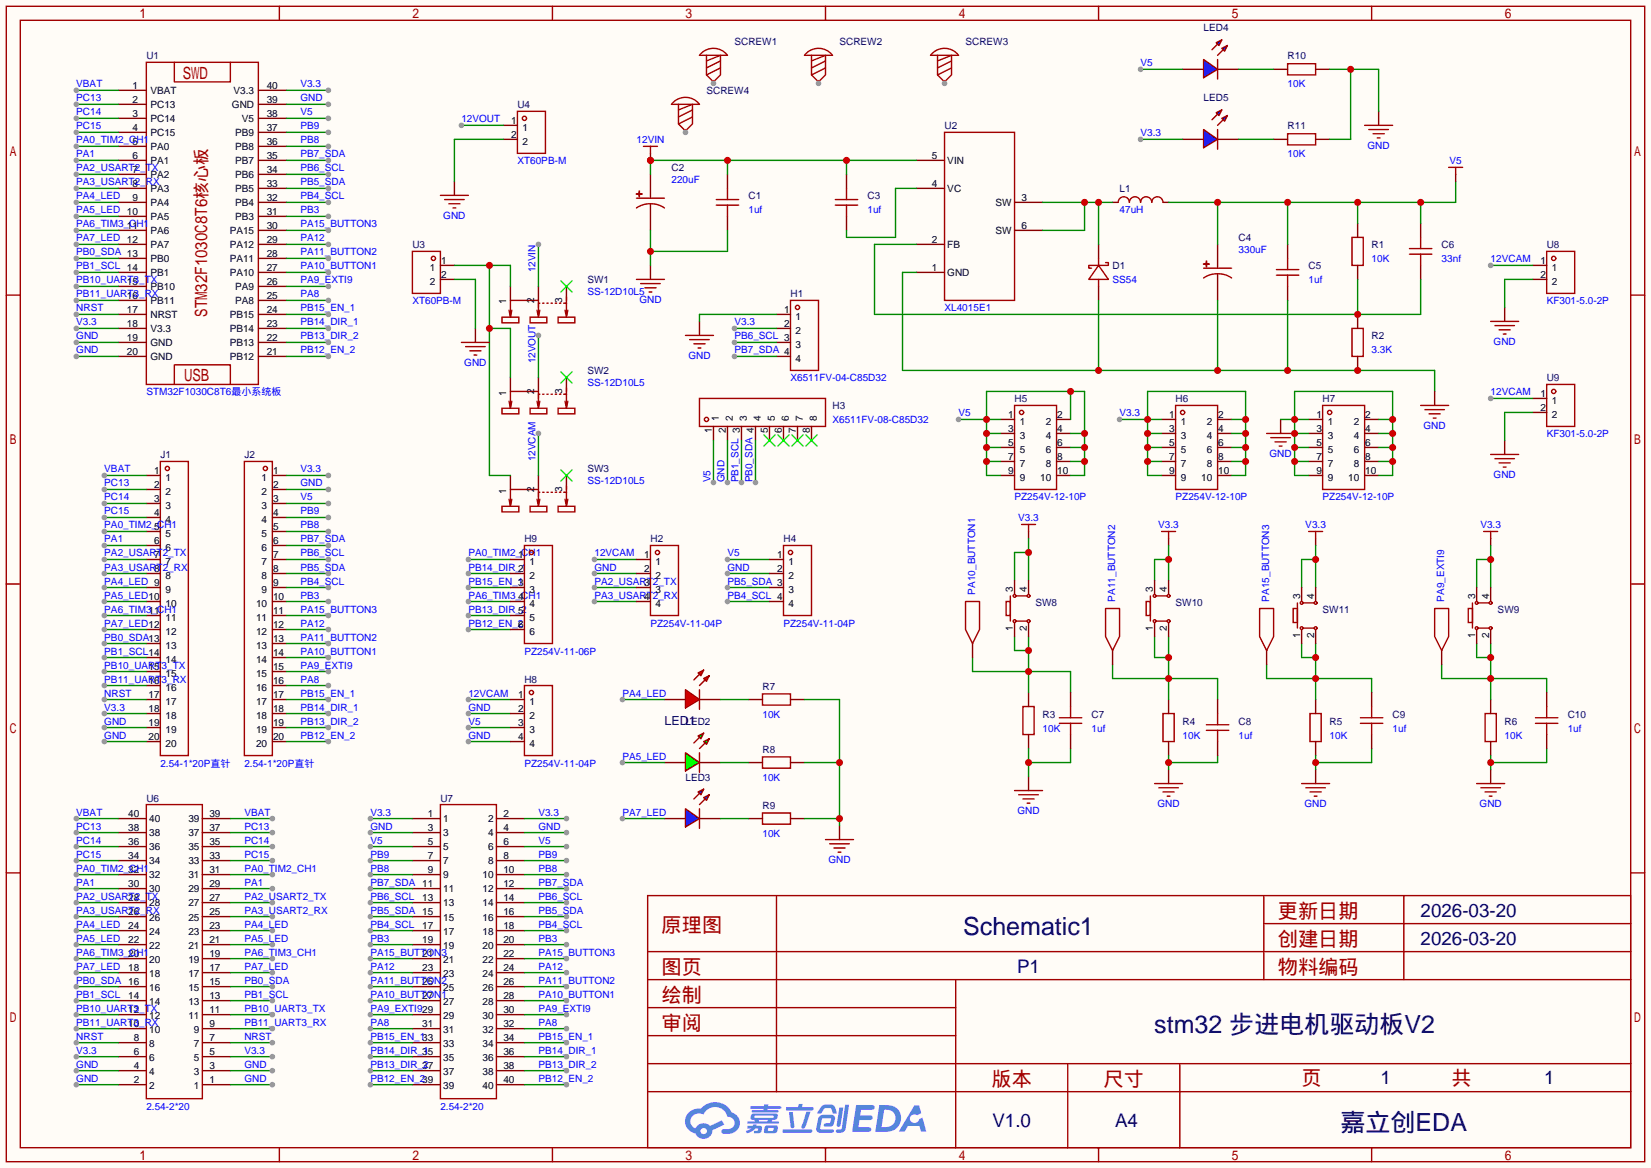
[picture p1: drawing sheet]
<svg xmlns="http://www.w3.org/2000/svg" width="299mm" height="212mm" viewBox="0 0 299 212" stroke-linecap="round" stroke-linejoin="round" font-family="sans-serif">
<defs><g id="words">
<g font-size="4.5" fill="#000080">
<text x="174.7" y="169.5">Schematic1</text>
<text x="209.4" y="187.3">stm32 步进电机驱动板V2</text>
<text x="243.2" y="205.1">嘉立创EDA</text>
</g>
<g font-size="3.7" fill="#a00000">
<text x="231.8" y="166.5">更新日期</text>
<text x="120" y="169">原理图</text>
<text x="231.8" y="171.6">创建日期</text>
<text x="120" y="176.6">图页</text>
<text x="231.8" y="176.6">物料编码</text>
<text x="120" y="181.7">绘制</text>
<text x="120" y="186.8">审阅</text>
<text x="179.9" y="197">版本</text>
<text x="200.2" y="197">尺寸</text>
<text x="236.1" y="196.7">页</text>
<text x="263.3" y="196.7">共</text>
</g>
<g font-size="3.4" fill="#000080">
<text x="257.7" y="166.3">2026-03-20</text>
<text x="257.7" y="171.4">2026-03-20</text>
<text x="184.5" y="176.5">P1</text>
<text x="250.4" y="196.6">1</text>
<text x="280.1" y="196.6">1</text>
<text x="180" y="204.4">V1.0</text>
<text x="202.3" y="204.4">A4</text>
</g>
<g font-size="3.1" fill="#a00000">
<text x="33.1" y="14.4">SWD</text>
<text x="37.6" y="57.5" transform="rotate(-90 37.6 57.5)">STM32F1030C8T6核心板</text>
<text x="33.4" y="69">USB</text>
</g>
<text font-size="2.3" fill="#000080" x="120.5" y="131.4">LED1</text>
<g font-size="1.8" fill="#000080">
<text x="218.3" y="5.7">LED4</text>
<text x="26.5" y="10.8">U1</text>
<text x="133.2" y="8.2">SCREW1</text>
<text x="152.3" y="8.2">SCREW2</text>
<text x="175.1" y="8.2">SCREW3</text>
<text x="233.6" y="10.8">R10</text>
<text x="128.1" y="17.1">SCREW4</text>
<text x="93.9" y="19.6">U4</text>
<text x="171.3" y="23.5">U2</text>
<text x="218.3" y="18.4">LED5</text>
<text x="233.6" y="23.5">R11</text>
<text x="121.8" y="31.1">C2</text>
<text x="203.1" y="34.9">L1</text>
<text x="135.8" y="36.2">C1</text>
<text x="157.4" y="36.2">C3</text>
<text x="74.8" y="45">U3</text>
<text x="224.7" y="43.8">C4</text>
<text x="248.8" y="45">R1</text>
<text x="261.5" y="45">C6</text>
<text x="280.5" y="45">U8</text>
<text x="106.6" y="51.4">SW1</text>
<text x="143.4" y="53.9">H1</text>
<text x="201.8" y="48.9">D1</text>
<text x="237.4" y="48.9">C5</text>
<text x="248.8" y="61.6">R2</text>
<text x="106.6" y="67.9">SW2</text>
<text x="280.5" y="69.2">U9</text>
<text x="151" y="74.3">H3</text>
<text x="184" y="73">H5</text>
<text x="213.2" y="73">H6</text>
<text x="239.9" y="73">H7</text>
<text x="29.1" y="83.1">J1</text>
<text x="44.3" y="83.1">J2</text>
<text x="106.6" y="85.7">SW3</text>
<text x="95.1" y="98.4">H9</text>
<text x="118" y="98.4">H2</text>
<text x="142.1" y="98.4">H4</text>
<text x="187.8" y="109.8">SW8</text>
<text x="213.2" y="109.8">SW10</text>
<text x="239.9" y="111.1">SW11</text>
<text x="271.7" y="111.1">SW9</text>
<text x="95.1" y="123.8">H8</text>
<text x="138.3" y="125.1">R7</text>
<text x="124.3" y="131.4">LED2</text>
<text x="189.1" y="130.1">R3</text>
<text x="198" y="130.1">C7</text>
<text x="214.5" y="131.4">R4</text>
<text x="224.7" y="131.4">C8</text>
<text x="241.2" y="131.4">R5</text>
<text x="252.6" y="130.1">C9</text>
<text x="272.9" y="131.4">R6</text>
<text x="284.4" y="130.1">C10</text>
<text x="138.3" y="136.5">R8</text>
<text x="124.3" y="141.6">LED3</text>
<text x="26.5" y="145.4">U6</text>
<text x="79.9" y="145.4">U7</text>
<text x="138.3" y="146.6">R9</text>
</g>
<g font-size="1.8" fill="#00f">
<text x="13.8" y="15.8">VBAT</text>
<text x="54.5" y="15.8">V3.3</text>
<text x="206.9" y="12">V5</text>
<text x="233.6" y="15.8">10K</text>
<text x="13.8" y="18.4">PC13</text>
<text x="13.8" y="20.9">PC14</text>
<text x="13.8" y="23.5">PC15</text>
<text x="54.5" y="18.4">GND</text>
<text x="54.5" y="20.9">V5</text>
<text x="54.5" y="23.5">PB9</text>
<text x="83.7" y="22.2">12VOUT</text>
<text x="13.8" y="26">PA0_TIM2_CH1</text>
<text x="13.8" y="28.5">PA1</text>
<text x="54.5" y="26">PB8</text>
<text x="54.5" y="28.5">PB7_SDA</text>
<text x="93.9" y="29.8">XT60PB-M</text>
<text x="115.5" y="26">12VIN</text>
<text x="206.9" y="24.7">V3.3</text>
<text x="233.6" y="28.5">10K</text>
<text x="248" y="27">GND</text>
<text x="262.9" y="29.8">V5</text>
<text x="13.8" y="31.1">PA2_USART2_TX</text>
<text x="13.8" y="33.6">PA3_USART2_RX</text>
<text x="54.5" y="31.1">PB6_SCL</text>
<text x="54.5" y="33.6">PB5_SDA</text>
<text x="121.8" y="33.1">220uF</text>
<text x="13.8" y="36.2">PA4_LED</text>
<text x="13.8" y="38.7">PA5_LED 10</text>
<text x="13.8" y="41.2">PA6_TIM3_CH1</text>
<text x="54.5" y="36.2">PB4_SCL</text>
<text x="54.5" y="38.7">PB3</text>
<text x="54.5" y="41.2">PA15_BUTTON3</text>
<text x="80.4" y="39.7">GND</text>
<text x="135.8" y="38.7">1uf</text>
<text x="157.4" y="38.7">1uf</text>
<text x="203.1" y="38.7">47uH</text>
<text x="13.8" y="43.8">PA7_LED 12</text>
<text x="13.8" y="46.3">PB0_SDA 13</text>
<text x="54.5" y="43.8">PA12</text>
<text x="54.5" y="46.3">PA11_BUTTON2</text>
<text x="224.7" y="45.8">330uF</text>
<text x="248.8" y="47.6">10K</text>
<text x="261.5" y="47.6">33nf</text>
<text x="270.4" y="47.6">12VCAM</text>
<text x="13.8" y="48.9">PB1_SCL 14</text>
<text x="13.8" y="51.4">PB10_UART3_TX</text>
<text x="13.8" y="53.9">PB11_UART3_RX</text>
<text x="54.5" y="48.9">PA10_BUTTON1</text>
<text x="54.5" y="51.4">PA9_EXTI9</text>
<text x="54.5" y="53.9">PA8</text>
<text x="97.1" y="49.4" transform="rotate(-90 97.1 49.4)">12VIN</text>
<text x="106.6" y="53.4">SS-12D10L5</text>
<text x="201.8" y="51.4">SS54</text>
<text x="237.4" y="51.4">1uf</text>
<text x="13.8" y="56.5">NRST</text>
<text x="13.8" y="59">V3.3</text>
<text x="54.5" y="56.5">PB15_EN_1</text>
<text x="54.5" y="59">PB14_DIR_1</text>
<text x="74.8" y="55.2">XT60PB-M</text>
<text x="116" y="55">GND</text>
<text x="133.2" y="59">V3.3</text>
<text x="171.3" y="56.5">XL4015E1</text>
<text x="280.5" y="55.2">KF301-5.0-2P</text>
<text x="13.8" y="61.6">GND</text>
<text x="13.8" y="64.1">GND</text>
<text x="54.5" y="61.6">PB13_DIR_2</text>
<text x="54.5" y="64.1">PB12_EN_2</text>
<text x="97.1" y="65.9" transform="rotate(-90 97.1 65.9)">12VOUT</text>
<text x="124.9" y="65.1">GND</text>
<text x="133.2" y="61.6">PB6_SCL 3</text>
<text x="133.2" y="64.1">PB7_SDA 4</text>
<text x="248.8" y="64.1">3.3K</text>
<text x="270.9" y="62.6">GND</text>
<text x="26.5" y="71.7">STM32F1030C8T6最小系统板</text>
<text x="84.2" y="66.4">GND</text>
<text x="106.6" y="69.9">SS-12D10L5</text>
<text x="143.4" y="69.2">X6511FV-04-C85D32</text>
<text x="270.4" y="71.7">12VCAM</text>
<text x="151" y="76.8">X6511FV-08-C85D32</text>
<text x="173.9" y="75.5">V5</text>
<text x="203.1" y="75.5">V3.3</text>
<text x="258.2" y="77.8">GND</text>
<text x="97.1" y="83.7" transform="rotate(-90 97.1 83.7)">12VCAM</text>
<text x="230.3" y="82.9">GND</text>
<text x="280.5" y="79.3">KF301-5.0-2P</text>
<text x="18.9" y="85.7">VBAT</text>
<text x="18.9" y="88.2">PC13</text>
<text x="54.5" y="85.7">V3.3</text>
<text x="54.5" y="88.2">GND</text>
<text x="106.6" y="87.7">SS-12D10L5</text>
<text x="128.9" y="87.5" transform="rotate(-90 128.9 87.5)">V5</text>
<text x="131.4" y="87.5" transform="rotate(-90 131.4 87.5)">GND</text>
<text x="133.9" y="87.5" transform="rotate(-90 133.9 87.5)">PB1_SCL 3</text>
<text x="136.5" y="87.5" transform="rotate(-90 136.5 87.5)">PB0_SDA 4</text>
<text x="270.9" y="86.7">GND</text>
<text x="18.9" y="90.8">PC14</text>
<text x="18.9" y="93.3">PC15</text>
<text x="18.9" y="95.8">PA0_TIM2_CH1</text>
<text x="54.5" y="90.8">V5</text>
<text x="54.5" y="93.3">PB9</text>
<text x="54.5" y="95.8">PB8</text>
<text x="184" y="90.8">PZ254V-12-10P</text>
<text x="184.7" y="94.6">V3.3</text>
<text x="210.1" y="95.8">V3.3</text>
<text x="213.2" y="90.8">PZ254V-12-10P</text>
<text x="236.8" y="95.8">V3.3</text>
<text x="239.9" y="90.8">PZ254V-12-10P</text>
<text x="268.5" y="95.8">V3.3</text>
<text x="18.9" y="98.4">PA1</text>
<text x="18.9" y="100.9">PA2_USART2_TX</text>
<text x="54.5" y="98.4">PB7_SDA</text>
<text x="54.5" y="100.9">PB6_SCL</text>
<text x="85" y="100.9">PA0_TIM2_CH1</text>
<text x="107.8" y="100.9">12VCAM</text>
<text x="132" y="100.9">V5</text>
<text x="18.9" y="103.5">PA3_USART2_RX</text>
<text x="18.9" y="106">PA4_LED 9</text>
<text x="54.5" y="103.5">PB5_SDA</text>
<text x="54.5" y="106">PB4_SCL</text>
<text x="85" y="103.5">PB14_DIR_1</text>
<text x="85" y="106">PB15_EN_1</text>
<text x="107.8" y="103.5">GND</text>
<text x="107.8" y="106">PA2_USART2_TX</text>
<text x="132" y="103.5">GND</text>
<text x="132" y="106">PB5_SDA 3</text>
<text x="176.9" y="107.8" transform="rotate(-90 176.9 107.8)">PA10_BUTTON1</text>
<text x="18.9" y="108.5">PA5_LED10</text>
<text x="18.9" y="111.1">PA6_TIM3_CH1</text>
<text x="18.9" y="113.6">PA7_LED12</text>
<text x="54.5" y="108.5">PB3</text>
<text x="54.5" y="113.6">PA12</text>
<text x="54.5" y="111.1">PA15_BUTTON3</text>
<text x="85" y="108.5">PA6_TIM3_CH1</text>
<text x="85" y="111.1">PB13_DIR_2</text>
<text x="85" y="113.6">PB12_EN_2</text>
<text x="107.8" y="108.5">PA3_USART2_RX</text>
<text x="118" y="113.6">PZ254V-11-04P</text>
<text x="132" y="108.5">PB4_SCL 4</text>
<text x="142.1" y="113.6">PZ254V-11-04P</text>
<text x="202.3" y="109.1" transform="rotate(-90 202.3 109.1)">PA11_BUTTON2</text>
<text x="230.2" y="109.1" transform="rotate(-90 230.2 109.1)">PA15_BUTTON3</text>
<text x="262" y="109.1" transform="rotate(-90 262 109.1)">PA9_EXTI9</text>
<text x="18.9" y="116.2">PB0_SDA13</text>
<text x="18.9" y="118.7">PB1_SCL14</text>
<text x="54.5" y="118.7">PA10_BUTTON1</text>
<text x="54.5" y="116.2">PA11_BUTTON2</text>
<text x="95.1" y="118.7">PZ254V-11-06P</text>
<text x="18.9" y="121.2">PB10_UART3_TX</text>
<text x="18.9" y="123.8">PB11_UART3_RX</text>
<text x="54.5" y="123.8">PA8</text>
<text x="54.5" y="121.2">PA9_EXTI9</text>
<text x="18.9" y="126.3">NRST</text>
<text x="18.9" y="128.9">V3.3</text>
<text x="18.9" y="131.4">GND</text>
<text x="54.5" y="131.4">PB13_DIR_2</text>
<text x="54.5" y="128.9">PB14_DIR_1</text>
<text x="54.5" y="126.3">PB15_EN_1</text>
<text x="85" y="126.3">12VCAM</text>
<text x="85" y="131.4">V5</text>
<text x="85" y="128.9">GND</text>
<text x="112.9" y="126.3">PA4_LED</text>
<text x="138.3" y="130.1">10K</text>
<text x="18.9" y="133.9">GND</text>
<text x="54.5" y="133.9">PB12_EN_2</text>
<text x="85" y="133.9">GND</text>
<text x="112.9" y="137.8">PA5_LED</text>
<text x="189.1" y="132.7">10K</text>
<text x="198" y="132.7">1uf</text>
<text x="214.5" y="133.9">10K</text>
<text x="224.7" y="133.9">1uf</text>
<text x="241.2" y="133.9">10K</text>
<text x="252.6" y="132.7">1uf</text>
<text x="272.9" y="133.9">10K</text>
<text x="284.4" y="132.7">1uf</text>
<text x="29.1" y="139">2.54-1*20P直针</text>
<text x="44.3" y="139">2.54-1*20P直针</text>
<text x="95.1" y="139">PZ254V-11-04P</text>
<text x="138.3" y="141.6">10K</text>
<text x="13.8" y="147.9">VBAT</text>
<text x="44.3" y="147.9">VBAT</text>
<text x="67.2" y="147.9">V3.3</text>
<text x="97.7" y="147.9">V3.3</text>
<text x="112.9" y="147.9">PA7_LED</text>
<text x="184.5" y="147.7">GND</text>
<text x="209.9" y="146.4">GND</text>
<text x="236.6" y="146.4">GND</text>
<text x="268.4" y="146.4">GND</text>
<text x="13.8" y="150.5">PC13</text>
<text x="13.8" y="153">PC14</text>
<text x="13.8" y="155.5">PC15</text>
<text x="44.3" y="155.5">PC15</text>
<text x="44.3" y="153">PC14</text>
<text x="44.3" y="150.5">PC13</text>
<text x="67.2" y="150.5">GND</text>
<text x="67.2" y="153">V5</text>
<text x="67.2" y="155.5">PB9</text>
<text x="97.7" y="150.5">GND</text>
<text x="97.7" y="153">V5</text>
<text x="97.7" y="155.5">PB9</text>
<text x="138.3" y="151.7">10K</text>
<text x="13.8" y="158.1">PA0_TIM2_CH1</text>
<text x="13.8" y="160.6">PA1</text>
<text x="44.3" y="160.6">PA1</text>
<text x="44.3" y="158.1">PA0_TIM2_CH1</text>
<text x="67.2" y="158.1">PB8</text>
<text x="67.2" y="160.6">PB7_SDA 11</text>
<text x="97.7" y="158.1">PB8</text>
<text x="97.7" y="160.6">PB7_SDA</text>
<text x="150.3" y="156.6">GND</text>
<text x="13.8" y="163.2">PA2_USART2_TX</text>
<text x="13.8" y="165.7">PA3_USART2_RX</text>
<text x="44.3" y="163.2">PA2_USART2_TX</text>
<text x="44.3" y="165.7">PA3_USART2_RX</text>
<text x="67.2" y="163.2">PB6_SCL</text>
<text x="67.2" y="165.7">PB5_SDA 15</text>
<text x="97.7" y="163.2">PB6_SCL</text>
<text x="97.7" y="165.7">PB5_SDA</text>
<text x="13.8" y="168.2">PA4_LED</text>
<text x="13.8" y="170.8">PA5_LED</text>
<text x="13.8" y="173.3">PA6_TIM3_CH1</text>
<text x="44.3" y="173.3">PA6_TIM3_CH1</text>
<text x="44.3" y="170.8">PA5_LED</text>
<text x="44.3" y="168.2">PA4_LED</text>
<text x="67.2" y="168.2">PB4_SCL</text>
<text x="67.2" y="170.8">PB3</text>
<text x="67.2" y="173.3">PA15_BUTTON3</text>
<text x="97.7" y="168.2">PB4_SCL</text>
<text x="97.7" y="170.8">PB3</text>
<text x="97.7" y="173.3">PA15_BUTTON3</text>
<text x="13.8" y="175.9">PA7_LED</text>
<text x="13.8" y="178.4">PB0_SDA 16</text>
<text x="44.3" y="178.4">PB0_SDA</text>
<text x="44.3" y="175.9">PA7_LED</text>
<text x="67.2" y="175.9">PA12</text>
<text x="67.2" y="178.4">PA11_BUTTON2</text>
<text x="97.7" y="175.9">PA12</text>
<text x="97.7" y="178.4">PA11_BUTTON2</text>
<text x="13.8" y="180.9">PB1_SCL</text>
<text x="13.8" y="183.5">PB10_UART3_TX</text>
<text x="44.3" y="183.5">PB10_UART3_TX</text>
<text x="44.3" y="180.9">PB1_SCL</text>
<text x="67.2" y="180.9">PA10_BUTTON1</text>
<text x="67.2" y="183.5">PA9_EXTI929</text>
<text x="97.7" y="180.9">PA10_BUTTON1</text>
<text x="97.7" y="183.5">PA9_EXTI9</text>
<text x="13.8" y="186">PB11_UART3_RX</text>
<text x="13.8" y="188.6">NRST</text>
<text x="13.8" y="191.1">V3.3</text>
<text x="44.3" y="191.1">V3.3</text>
<text x="44.3" y="188.6">NRST</text>
<text x="44.3" y="186">PB11_UART3_RX</text>
<text x="67.2" y="186">PA8</text>
<text x="67.2" y="188.6">PB15_EN_133</text>
<text x="67.2" y="191.1">PB14_DIR_1</text>
<text x="97.7" y="186">PA8</text>
<text x="97.7" y="188.6">PB15_EN_1</text>
<text x="97.7" y="191.1">PB14_DIR_1</text>
<text x="13.8" y="193.6">GND</text>
<text x="13.8" y="196.2">GND</text>
<text x="44.3" y="196.2">GND</text>
<text x="44.3" y="193.6">GND</text>
<text x="67.2" y="193.6">PB13_DIR_2</text>
<text x="67.2" y="196.2">PB12_EN_239</text>
<text x="97.7" y="193.6">PB13_DIR_2</text>
<text x="97.7" y="196.2">PB12_EN_2</text>
<text x="26.5" y="201.3">2.54-2*20</text>
<text x="79.9" y="201.3">2.54-2*20</text>
</g>
<g font-size="1.8">
<text x="24" y="16.1">1</text>
<text x="27.3" y="17.1">VBAT</text>
<text x="42.4" y="17.1">V3.3</text>
<text x="48.4" y="16.1">40</text>
<text x="24" y="18.6">2</text>
<text x="24" y="21.2">3</text>
<text x="24" y="23.7">4</text>
<text x="27.3" y="19.6">PC13</text>
<text x="27.3" y="22.2">PC14</text>
<text x="42.1" y="19.6">GND</text>
<text x="43.9" y="22.2">V5</text>
<text x="48.4" y="23.7">37</text>
<text x="48.4" y="18.6">39</text>
<text x="48.4" y="21.2">38</text>
<text x="92.7" y="22.4">1</text>
<text x="94.8" y="23.7">1</text>
<text x="24" y="26.2">5</text>
<text x="24" y="28.8">6</text>
<text x="27.3" y="27.2">PA0</text>
<text x="27.3" y="29.8">PA1</text>
<text x="27.3" y="24.7">PC15</text>
<text x="42.7" y="29.8">PB7</text>
<text x="42.7" y="27.2">PB8</text>
<text x="42.7" y="24.7">PB9</text>
<text x="48.4" y="28.8">35</text>
<text x="48.4" y="26.2">36</text>
<text x="92.7" y="25">2</text>
<text x="94.8" y="26.2">2</text>
<text x="169" y="28.8">5</text>
<text x="171.8" y="29.8">VIN</text>
<text x="24" y="31.3">7</text>
<text x="24" y="33.9">8</text>
<text x="27.3" y="32.3">PA2</text>
<text x="27.3" y="34.9">PA3</text>
<text x="42.7" y="34.9">PB5</text>
<text x="42.7" y="32.3">PB6</text>
<text x="48.4" y="33.9">33</text>
<text x="48.4" y="31.3">34</text>
<text x="169" y="33.9">4</text>
<text x="171.8" y="34.9">VC</text>
<text x="23" y="41.5">11</text>
<text x="24" y="36.4">9</text>
<text x="27.3" y="37.4">PA4</text>
<text x="27.3" y="39.9">PA5</text>
<text x="42.7" y="39.9">PB3</text>
<text x="42.7" y="37.4">PB4</text>
<text x="48.4" y="41.5">30</text>
<text x="48.4" y="38.9">31</text>
<text x="48.4" y="36.4">32</text>
<text x="180.6" y="37.4">SW</text>
<text x="185.3" y="36.4">3</text>
<text x="185.3" y="41.5">6</text>
<text x="27.3" y="42.5">PA6</text>
<text x="27.3" y="45">PA7</text>
<text x="27.3" y="47.6">PB0</text>
<text x="41.7" y="47.6">PA11</text>
<text x="41.7" y="45">PA12</text>
<text x="41.7" y="42.5">PA15</text>
<text x="48.4" y="46.6">28</text>
<text x="48.4" y="44">29</text>
<text x="80" y="47.8">1</text>
<text x="169" y="44">2</text>
<text x="171.8" y="45">FB</text>
<text x="180.6" y="42.5">SW</text>
<text x="279.4" y="47.8">1</text>
<text x="23" y="51.6">15</text>
<text x="27.3" y="50.1">PB1</text>
<text x="27.3" y="52.6">PB10</text>
<text x="41.7" y="50.1">PA10</text>
<text x="42.7" y="52.6">PA9</text>
<text x="48.4" y="49.1">27</text>
<text x="48.4" y="51.6">26</text>
<text x="77.9" y="49.1">1</text>
<text x="77.9" y="51.6">2</text>
<text x="80" y="50.4">2</text>
<text x="169" y="49.1">1</text>
<text x="171.8" y="50.1">GND</text>
<text x="279.4" y="50.4">2</text>
<text x="281.5" y="49.1">1</text>
<text x="281.5" y="51.6">2</text>
<text x="23" y="56.7">17</text>
<text x="23" y="54.2">16</text>
<text x="23" y="59.3">18</text>
<text x="27.3" y="57.7">NRST</text>
<text x="27.3" y="55.2">PB11</text>
<text x="41.7" y="57.7">PB15</text>
<text x="42.7" y="55.2">PA8</text>
<text x="48.4" y="54.2">25</text>
<text x="48.4" y="59.3">23</text>
<text x="48.4" y="56.7">24</text>
<text x="91.8" y="55.2" transform="rotate(-90 91.8 55.2)">1</text>
<text x="96.9" y="55" transform="rotate(-90 96.9 55)">2</text>
<text x="101.9" y="55" transform="rotate(-90 101.9 55)">3</text>
<text x="142.2" y="56.7">1</text>
<text x="142.2" y="59.3">2</text>
<text x="144.3" y="58">1</text>
<text x="23" y="61.8">19</text>
<text x="23" y="64.3">20</text>
<text x="27.3" y="60.3">V3.3</text>
<text x="27.3" y="62.8">GND</text>
<text x="27.3" y="65.3">GND</text>
<text x="41.7" y="65.3">PB12</text>
<text x="41.7" y="62.8">PB13</text>
<text x="41.7" y="60.3">PB14</text>
<text x="48.4" y="64.3">21</text>
<text x="48.4" y="61.8">22</text>
<text x="144.3" y="60.5">2</text>
<text x="144.3" y="63.1">3</text>
<text x="144.3" y="65.6">4</text>
<text x="91.8" y="71.7" transform="rotate(-90 91.8 71.7)">1</text>
<text x="96.9" y="71.5" transform="rotate(-90 96.9 71.5)">2</text>
<text x="101.9" y="71.5" transform="rotate(-90 101.9 71.5)">3</text>
<text x="279.4" y="72">1</text>
<text x="130.4" y="76.4" transform="rotate(-90 130.4 76.4)">1</text>
<text x="132.9" y="76.4" transform="rotate(-90 132.9 76.4)">2</text>
<text x="135.5" y="76.4" transform="rotate(-90 135.5 76.4)">3</text>
<text x="138" y="76.4" transform="rotate(-90 138 76.4)">4</text>
<text x="140.5" y="76.4" transform="rotate(-90 140.5 76.4)">5</text>
<text x="143.1" y="76.4" transform="rotate(-90 143.1 76.4)">6</text>
<text x="145.6" y="76.4" transform="rotate(-90 145.6 76.4)">7</text>
<text x="148.2" y="76.4" transform="rotate(-90 148.2 76.4)">8</text>
<text x="182.9" y="75.8">1</text>
<text x="185" y="77">1</text>
<text x="189.7" y="77">2</text>
<text x="191.8" y="75.8">2</text>
<text x="212.1" y="75.8">1</text>
<text x="214.2" y="77">1</text>
<text x="218.9" y="77">2</text>
<text x="221" y="75.8">2</text>
<text x="238.8" y="75.8">1</text>
<text x="240.8" y="77">1</text>
<text x="245.6" y="77">2</text>
<text x="247.6" y="75.8">2</text>
<text x="279.4" y="74.5">2</text>
<text x="281.5" y="73.2">1</text>
<text x="281.5" y="75.8">2</text>
<text x="129.1" y="78.5" transform="rotate(-90 129.1 78.5)">1</text>
<text x="131.6" y="78.5" transform="rotate(-90 131.6 78.5)">2</text>
<text x="139.3" y="78.5" transform="rotate(-90 139.3 78.5)">5</text>
<text x="141.8" y="78.5" transform="rotate(-90 141.8 78.5)">6</text>
<text x="144.3" y="78.5" transform="rotate(-90 144.3 78.5)">7</text>
<text x="146.9" y="78.5" transform="rotate(-90 146.9 78.5)">8</text>
<text x="182.9" y="78.3">3</text>
<text x="182.9" y="80.8">5</text>
<text x="182.9" y="83.4">7</text>
<text x="185" y="79.6">3</text>
<text x="185" y="82.1">5</text>
<text x="189.7" y="82.1">6</text>
<text x="189.7" y="79.6">4</text>
<text x="191.8" y="83.4">8</text>
<text x="191.8" y="80.8">6</text>
<text x="191.8" y="78.3">4</text>
<text x="212.1" y="78.3">3</text>
<text x="212.1" y="80.8">5</text>
<text x="212.1" y="83.4">7</text>
<text x="214.2" y="79.6">3</text>
<text x="214.2" y="82.1">5</text>
<text x="218.9" y="82.1">6</text>
<text x="218.9" y="79.6">4</text>
<text x="221" y="83.4">8</text>
<text x="221" y="80.8">6</text>
<text x="221" y="78.3">4</text>
<text x="238.8" y="78.3">3</text>
<text x="238.8" y="80.8">5</text>
<text x="238.8" y="83.4">7</text>
<text x="240.8" y="79.6">3</text>
<text x="240.8" y="82.1">5</text>
<text x="245.6" y="82.1">6</text>
<text x="245.6" y="79.6">4</text>
<text x="247.6" y="83.4">8</text>
<text x="247.6" y="80.8">6</text>
<text x="247.6" y="78.3">4</text>
<text x="27.9" y="85.9">1</text>
<text x="27.9" y="88.5">2</text>
<text x="30" y="87.2">1</text>
<text x="30" y="89.7">2</text>
<text x="47.5" y="87.2">1</text>
<text x="47.5" y="89.7">2</text>
<text x="49.5" y="85.9">1</text>
<text x="49.5" y="88.5">2</text>
<text x="91.8" y="89.5" transform="rotate(-90 91.8 89.5)">1</text>
<text x="96.9" y="89.3" transform="rotate(-90 96.9 89.3)">2</text>
<text x="101.9" y="89.3" transform="rotate(-90 101.9 89.3)">3</text>
<text x="182.9" y="85.9">9</text>
<text x="185" y="84.7">7</text>
<text x="185" y="87.2">9</text>
<text x="188.7" y="87.2">10</text>
<text x="189.7" y="84.7">8</text>
<text x="191.8" y="85.9">10</text>
<text x="212.1" y="85.9">9</text>
<text x="214.2" y="84.7">7</text>
<text x="214.2" y="87.2">9</text>
<text x="217.9" y="87.2">10</text>
<text x="218.9" y="84.7">8</text>
<text x="221" y="85.9">10</text>
<text x="238.8" y="85.9">9</text>
<text x="240.8" y="84.7">7</text>
<text x="240.8" y="87.2">9</text>
<text x="244.6" y="87.2">10</text>
<text x="245.6" y="84.7">8</text>
<text x="247.6" y="85.9">10</text>
<text x="27.9" y="91">3</text>
<text x="27.9" y="93.5">4</text>
<text x="30" y="92.3">3</text>
<text x="30" y="94.8">4</text>
<text x="47.5" y="92.3">3</text>
<text x="47.5" y="94.8">4</text>
<text x="49.5" y="91">3</text>
<text x="49.5" y="93.5">4</text>
<text x="27.9" y="96.1">5</text>
<text x="27.9" y="98.6">6</text>
<text x="27.9" y="101.2">7</text>
<text x="30" y="97.4">5</text>
<text x="30" y="99.9">6</text>
<text x="47.5" y="97.4">5</text>
<text x="47.5" y="99.9">6</text>
<text x="49.5" y="96.1">5</text>
<text x="49.5" y="98.6">6</text>
<text x="49.5" y="101.2">7</text>
<text x="94" y="101.2">1</text>
<text x="116.8" y="101.2">1</text>
<text x="141" y="101.2">1</text>
<text x="27.9" y="103.7">8</text>
<text x="30" y="102.4">7</text>
<text x="30" y="105">8</text>
<text x="30" y="107.5">9</text>
<text x="47.5" y="102.4">7</text>
<text x="47.5" y="105">8</text>
<text x="47.5" y="107.5">9</text>
<text x="49.5" y="103.7">8</text>
<text x="49.5" y="106.2">9</text>
<text x="94" y="103.7">2</text>
<text x="94" y="106.2">3</text>
<text x="96.1" y="102.4">1</text>
<text x="96.1" y="105">2</text>
<text x="96.1" y="107.5">3</text>
<text x="116.8" y="103.7">2</text>
<text x="116.8" y="106.2">3</text>
<text x="118.9" y="102.4">1</text>
<text x="118.9" y="105">2</text>
<text x="118.9" y="107.5">3</text>
<text x="141" y="103.7">2</text>
<text x="143.1" y="102.4">1</text>
<text x="143.1" y="105">2</text>
<text x="143.1" y="107.5">3</text>
<text x="183.7" y="107.3" transform="rotate(-90 183.7 107.3)">3</text>
<text x="186.3" y="107.3" transform="rotate(-90 186.3 107.3)">4</text>
<text x="209.1" y="107.3" transform="rotate(-90 209.1 107.3)">3</text>
<text x="211.7" y="107.3" transform="rotate(-90 211.7 107.3)">4</text>
<text x="26.9" y="111.3">11</text>
<text x="30" y="110.1">10</text>
<text x="30" y="112.6">11</text>
<text x="46.4" y="110.1">10</text>
<text x="46.4" y="112.6">11</text>
<text x="49.5" y="108.8">10</text>
<text x="49.5" y="111.3">11</text>
<text x="49.5" y="113.9">12</text>
<text x="94" y="108.8">4</text>
<text x="94" y="111.3">5</text>
<text x="94" y="113.9">6</text>
<text x="96.1" y="110.1">4</text>
<text x="96.1" y="112.6">5</text>
<text x="116.8" y="108.8">4</text>
<text x="118.9" y="110.1">4</text>
<text x="143.1" y="110.1">4</text>
<text x="235.8" y="108.6" transform="rotate(-90 235.8 108.6)">3</text>
<text x="238.3" y="108.6" transform="rotate(-90 238.3 108.6)">4</text>
<text x="267.6" y="108.6" transform="rotate(-90 267.6 108.6)">3</text>
<text x="270.1" y="108.6" transform="rotate(-90 270.1 108.6)">4</text>
<text x="30" y="115.1">12</text>
<text x="30" y="117.7">13</text>
<text x="46.4" y="115.1">12</text>
<text x="46.4" y="117.7">13</text>
<text x="49.5" y="116.4">13</text>
<text x="49.5" y="118.9">14</text>
<text x="96.1" y="115.1">6</text>
<text x="183.7" y="114.4" transform="rotate(-90 183.7 114.4)">1</text>
<text x="186.3" y="114.4" transform="rotate(-90 186.3 114.4)">2</text>
<text x="209.1" y="114.4" transform="rotate(-90 209.1 114.4)">1</text>
<text x="211.7" y="114.4" transform="rotate(-90 211.7 114.4)">2</text>
<text x="235.8" y="115.7" transform="rotate(-90 235.8 115.7)">1</text>
<text x="238.3" y="115.7" transform="rotate(-90 238.3 115.7)">2</text>
<text x="267.6" y="115.7" transform="rotate(-90 267.6 115.7)">1</text>
<text x="270.1" y="115.7" transform="rotate(-90 270.1 115.7)">2</text>
<text x="26.9" y="121.5">15</text>
<text x="26.9" y="124">16</text>
<text x="30" y="120.2">14</text>
<text x="30" y="122.8">15</text>
<text x="30" y="125.3">16</text>
<text x="46.4" y="120.2">14</text>
<text x="46.4" y="122.8">15</text>
<text x="46.4" y="125.3">16</text>
<text x="49.5" y="121.5">15</text>
<text x="49.5" y="124">16</text>
<text x="26.9" y="126.6">17</text>
<text x="26.9" y="129.1">18</text>
<text x="26.9" y="131.6">19</text>
<text x="30" y="127.8">17</text>
<text x="30" y="130.4">18</text>
<text x="46.4" y="127.8">17</text>
<text x="46.4" y="130.4">18</text>
<text x="49.5" y="126.6">17</text>
<text x="49.5" y="129.1">18</text>
<text x="49.5" y="131.6">19</text>
<text x="94" y="126.6">1</text>
<text x="94" y="129.1">2</text>
<text x="94" y="131.6">3</text>
<text x="96.1" y="127.8">1</text>
<text x="96.1" y="130.4">2</text>
<text x="26.9" y="134.2">20</text>
<text x="30" y="132.9">19</text>
<text x="30" y="135.5">20</text>
<text x="46.4" y="132.9">19</text>
<text x="46.4" y="135.5">20</text>
<text x="49.5" y="134.2">20</text>
<text x="94" y="134.2">4</text>
<text x="96.1" y="132.9">3</text>
<text x="96.1" y="135.5">4</text>
<text x="23.3" y="148.2">40</text>
<text x="27.1" y="149.2">40</text>
<text x="34.2" y="149.2">39</text>
<text x="38" y="148.2">39</text>
<text x="77.6" y="148.2">1</text>
<text x="80.4" y="149.2">1</text>
<text x="88.5" y="149.2">2</text>
<text x="91.3" y="148.2">2</text>
<text x="23.3" y="150.7">38</text>
<text x="23.3" y="153.2">36</text>
<text x="23.3" y="155.8">34</text>
<text x="27.1" y="151.7">38</text>
<text x="27.1" y="154.2">36</text>
<text x="34.2" y="151.7">37</text>
<text x="34.2" y="154.2">35</text>
<text x="38" y="150.7">37</text>
<text x="38" y="153.2">35</text>
<text x="38" y="155.8">33</text>
<text x="77.6" y="155.8">7</text>
<text x="77.6" y="153.2">5</text>
<text x="77.6" y="150.7">3</text>
<text x="80.4" y="154.2">5</text>
<text x="80.4" y="151.7">3</text>
<text x="88.5" y="154.2">6</text>
<text x="88.5" y="151.7">4</text>
<text x="91.3" y="155.8">8</text>
<text x="91.3" y="153.2">6</text>
<text x="91.3" y="150.7">4</text>
<text x="23.3" y="158.3">32</text>
<text x="23.3" y="160.9">30</text>
<text x="27.1" y="156.8">34</text>
<text x="27.1" y="159.3">32</text>
<text x="27.1" y="161.9">30</text>
<text x="34.2" y="156.8">33</text>
<text x="34.2" y="159.3">31</text>
<text x="34.2" y="161.9">29</text>
<text x="38" y="158.3">31</text>
<text x="38" y="160.9">29</text>
<text x="77.6" y="158.3">9</text>
<text x="80.4" y="161.9">11</text>
<text x="80.4" y="159.3">9</text>
<text x="80.4" y="156.8">7</text>
<text x="87.5" y="161.9">12</text>
<text x="87.5" y="159.3">10</text>
<text x="88.5" y="156.8">8</text>
<text x="91.3" y="160.9">12</text>
<text x="91.3" y="158.3">10</text>
<text x="23.3" y="163.4">28</text>
<text x="23.3" y="165.9">26</text>
<text x="27.1" y="164.4">28</text>
<text x="27.1" y="166.9">26</text>
<text x="34.2" y="164.4">27</text>
<text x="34.2" y="166.9">25</text>
<text x="38" y="163.4">27</text>
<text x="38" y="165.9">25</text>
<text x="76.6" y="163.4">13</text>
<text x="80.4" y="166.9">15</text>
<text x="80.4" y="164.4">13</text>
<text x="87.5" y="166.9">16</text>
<text x="87.5" y="164.4">14</text>
<text x="91.3" y="165.9">16</text>
<text x="91.3" y="163.4">14</text>
<text x="23.3" y="168.5">24</text>
<text x="23.3" y="171">22</text>
<text x="23.3" y="173.6">20</text>
<text x="27.1" y="169.5">24</text>
<text x="27.1" y="172">22</text>
<text x="34.2" y="169.5">23</text>
<text x="34.2" y="172">21</text>
<text x="38" y="168.5">23</text>
<text x="38" y="171">21</text>
<text x="38" y="173.6">19</text>
<text x="76.6" y="173.6">21</text>
<text x="76.6" y="171">19</text>
<text x="76.6" y="168.5">17</text>
<text x="80.4" y="172">19</text>
<text x="80.4" y="169.5">17</text>
<text x="87.5" y="172">20</text>
<text x="87.5" y="169.5">18</text>
<text x="91.3" y="173.6">22</text>
<text x="91.3" y="171">20</text>
<text x="91.3" y="168.5">18</text>
<text x="23.3" y="176.1">18</text>
<text x="27.1" y="174.6">20</text>
<text x="27.1" y="177.1">18</text>
<text x="27.1" y="179.6">16</text>
<text x="34.2" y="174.6">19</text>
<text x="34.2" y="177.1">17</text>
<text x="34.2" y="179.6">15</text>
<text x="38" y="176.1">17</text>
<text x="38" y="178.6">15</text>
<text x="76.6" y="178.6">25</text>
<text x="76.6" y="176.1">23</text>
<text x="80.4" y="179.6">25</text>
<text x="80.4" y="177.1">23</text>
<text x="80.4" y="174.6">21</text>
<text x="87.5" y="179.6">26</text>
<text x="87.5" y="177.1">24</text>
<text x="87.5" y="174.6">22</text>
<text x="91.3" y="178.6">26</text>
<text x="91.3" y="176.1">24</text>
<text x="23.3" y="181.2">14</text>
<text x="23.3" y="183.7">12</text>
<text x="27.1" y="182.2">14</text>
<text x="27.1" y="184.7">12</text>
<text x="34.2" y="182.2">13</text>
<text x="34.2" y="184.7">11</text>
<text x="38" y="181.2">13</text>
<text x="38" y="183.7">11</text>
<text x="76.6" y="181.2">27</text>
<text x="80.4" y="184.7">29</text>
<text x="80.4" y="182.2">27</text>
<text x="87.5" y="184.7">30</text>
<text x="87.5" y="182.2">28</text>
<text x="91.3" y="183.7">30</text>
<text x="91.3" y="181.2">28</text>
<text x="23.3" y="186.3">10</text>
<text x="24.3" y="188.8">8</text>
<text x="24.3" y="191.3">6</text>
<text x="27.1" y="187.3">10</text>
<text x="27.1" y="189.8">8</text>
<text x="35.2" y="187.3">9</text>
<text x="35.2" y="189.8">7</text>
<text x="38" y="186.3">9</text>
<text x="38" y="188.8">7</text>
<text x="38" y="191.3">5</text>
<text x="76.6" y="191.3">35</text>
<text x="76.6" y="186.3">31</text>
<text x="80.4" y="189.8">33</text>
<text x="80.4" y="187.3">31</text>
<text x="87.5" y="189.8">34</text>
<text x="87.5" y="187.3">32</text>
<text x="91.3" y="191.3">36</text>
<text x="91.3" y="188.8">34</text>
<text x="91.3" y="186.3">32</text>
<text x="24.3" y="193.9">4</text>
<text x="24.3" y="196.4">2</text>
<text x="27.1" y="192.3">6</text>
<text x="27.1" y="194.9">4</text>
<text x="27.1" y="197.4">2</text>
<text x="35.2" y="192.3">5</text>
<text x="35.2" y="194.9">3</text>
<text x="35.2" y="197.4">1</text>
<text x="38" y="193.9">3</text>
<text x="38" y="196.4">1</text>
<text x="76.6" y="193.9">37</text>
<text x="80.4" y="197.4">39</text>
<text x="80.4" y="194.9">37</text>
<text x="80.4" y="192.3">35</text>
<text x="87.5" y="197.4">40</text>
<text x="87.5" y="194.9">38</text>
<text x="87.5" y="192.3">36</text>
<text x="91.3" y="196.4">40</text>
<text x="91.3" y="193.9">38</text>
</g>
</g></defs>
<path d="M0 0h299.5v211.8h-299.5z" fill="#fffcf7"/>
<g fill="none" stroke="#a10000" stroke-width=".25">
<path d="M1.1 1.1h297.2v209.6h-297.2zM3.7 3.7h292.1v204.5h-292.1zM50.7 1.1v2.6M100.2 1.1v2.6M149.7 1.1v2.6M199.3 1.1v2.6M248.8 1.1v2.6M1.1 53.5h2.6M295.8 53.5h2.5M1.1 105.9h2.6M295.8 105.9h2.5M1.1 158.3h2.6"/>
<path d="M295.8 158.3h2.5M117.5 162.4h178.3v45.8h-178.3zM117.5 177.7h178.3M117.5 172.6h178.3M140.8 162.4v35.6M173.4 177.7v30.5M229.2 162.4v15.3M229.2 167.5h66.6M254.6 162.4v15.3M117.5 182.8h55.9M117.5 198h178.3M117.5 192.9h178.3"/>
<path d="M117.5 187.8h55.9M193.7 192.9v15.3M214 192.9v15.3M50.7 208.2v2.5M100.2 208.2v2.5M149.7 208.2v2.5M199.3 208.2v2.5M248.8 208.2v2.5"/>
</g>
<g fill="#5487ff">
<path d="M155.3 200.4h2.1a.97 .97 0 0 1 1.3 .4 .53 .53 0 0 1-.7 .5h-1.8l-.2 1h1.9a.43 .43 0 0 1 .4 .5 .43 .43 0 0 1-.5 .3h-1.9l-.2 1.3h1.7a.45 .45 0 0 1 .6 .2 .45 .45 0 0 1-.2 .6l-3.2 .1z"/>
<path d="M165.9 200.5h.8l.4 1.4-.7 .4a.82 .82 0 0 0-1.2 .1 .82 .82 0 0 0 .1 1.1 .82 .82 0 0 0 1.2 0l.2-.5 .6-.3 .7 2.5h-.9l-.3-1h-2.1l-.6 1h-1.1z"/>
<path d="M152.2 200.9h.8l-.5 3.2a.36 .36 0 0 1-.4 .3 .36 .36 0 0 1-.3-.4z"/>
<path d="M153.3 200.4h.7l-.6 4.3a1.13 1.13 0 0 1-1.8 .6l.2-.4 .7-.1 .2-.2z"/>
<path d="M149 200.7l.6-.4h1a.77 .77 0 0 1 .9 .6l.3 .9-.2 .2h-.5l-.4-1h-.9a1.3 1.3 0 0 0-.8 .9l-.6 .1-.2-.2z"/>
<path d="M148.6 202.5l.5-.3h1.7a.66 .66 0 0 1 .6 .9l-.1 .4a.81 .81 0 0 1-.9 .9h-.7a.32 .32 0 0 1-.3-.4 .32 .32 0 0 1 .4-.3h.7l.3-.9-1.7 .1-.3 1.9h2.1a.32 .32 0 0 1 .4 .4 .32 .32 0 0 1-.4 .3l-2.3-.1-.5-.3v-.5z"/>
<path d="M142 204.8h5a.33 .33 0 0 1 .3 .4 .33 .33 0 0 1-.3 .3h-4.9l-.2-.2z"/>
<path d="M146.3 201.6h.7l-1 2.9a.36 .36 0 0 1-.4 .2 .36 .36 0 0 1-.3-.3z"/>
<path d="M143.1 201.7h.7l.3 2.6a.34 .34 0 0 1-.3 .3 .34 .34 0 0 1-.4-.2z"/>
<path d="M142.6 200.8h2.2l.1-.4 .1-.2h.6l-.1 .6h1.8a.32 .32 0 0 1 .3 .3 .32 .32 0 0 1-.4 .3h-4.5l-.1-.1z"/>
<path d="M135.6 204.2h.9l.1-.2 .7-.1-.1 .3h.9a.82 .82 0 0 1-.6 1.3h-.7v-.4l.7-.1v-.3h-.5l-.5 .4-1 .4-.2-.4 1-.4h-.8z"/>
<path d="M136.1 200.6h2.5v-.3h.8l-.1 .3h2.2l.2 .3-.2 .2h-2.3v.3h1.8l.2 .2-.2 .2h-4.5l-.2-.2 .1-.2h2l.1-.3h-2.3l-.1-.2z"/>
<path d="M159.5 200.4l-.7 4.9h1.6a2.47 2.47 0 0 0 2.9-1.7 2.47 2.47 0 0 0-1.4-3zM160.4 201.3a1.61 1.61 0 0 1 2 1.4 1.61 1.61 0 0 1-1.8 1.7h-.7z"/>
<path d="M136.3 202.2a.55 .55 0 0 0-.2 .7 .55 .55 0 0 0 .7 .2l.1 .3h-1.3v.4h5.5l.2-.2-.2-.2h-1.2l.2-.3a.7 .7 0 0 0 .8-.2 .7 .7 0 0 0 0-.9h-4.1zM136.9 202.4h3.3l.2 .1-.2 .2h-3.2l-.2-.1zM137.6 203.1h1.7l-.2 .3h-1.4z"/>
<path d="M138.8 204.3a1.05 1.05 0 0 0-.1 1.2 2.91 2.91 0 0 0 2.2-.2 .98 .98 0 0 0 0-1.2h-1.6zM139.4 204.6l.8-.1 .1 .1v.3l-.2 .2h-.8z"/>
<path d="M125 201.7a2.23 2.23 0 0 0-.7 2.3 2.23 2.23 0 0 0 1.8 1.6 1.58 1.58 0 0 0 1.8 .9 1.58 1.58 0 0 0 1.3-1.5l2.2-1-.5-.8-2.1 1a1.65 1.65 0 0 0-2.6 .5 1.45 1.45 0 0 1-.8-2 1.45 1.45 0 0 1 2-.7l.2 .1a2.3 2.3 0 0 1 2.3-1.3 2.3 2.3 0 0 1 2.1 1.7 1.12 1.12 0 0 1 1.2 1.1 1.12 1.12 0 0 1-1.1 1.2h-.7a.45 .45 0 0 0-.6 .3 .45 .45 0 0 0 .5 .6 2.26 2.26 0 0 0 2.9-2.5 2.04 2.04 0 0 0-1.5-1.4 3.3 3.3 0 0 0-5.5-.7l-1.2 .1zM127.1 205.2a.57 .57 0 0 1 1.1 0 .57 .57 0 0 1-1.1 0z"/>
</g>
<path d="M26.5 11.3h20.4v58.4h-20.4zM31.6 11.3v3.6h10.2v-3.6M31.6 69.7v-3.5h10.2v3.5" fill="none" stroke="#a10000" stroke-width=".25"/>
<g fill="none" stroke="#870000" stroke-width=".25">
<path d="M21.5 18.9h5M21.5 16.4h5M46.9 18.9h5M46.9 16.4h5M21.5 26.5h5M21.5 29.1h5M21.5 31.6h5M21.5 34.2h5M21.5 36.7h5M21.5 39.2h5M21.5 24h5M21.5 21.5h5"/>
<path d="M46.9 26.5h5M46.9 29.1h5M46.9 31.6h5M46.9 34.2h5M46.9 36.7h5M46.9 39.2h5M46.9 24h5M46.9 21.5h5M21.5 57h5M21.5 49.4h5M21.5 46.9h5M21.5 44.3h5"/>
<path d="M21.5 41.8h5M21.5 54.5h5M21.5 51.9h5M21.5 59.6h5M46.9 57h5M46.9 49.4h5M46.9 46.9h5M46.9 44.3h5M46.9 41.8h5M46.9 54.5h5M46.9 51.9h5M46.9 59.6h5"/>
<path d="M21.5 64.6h5M21.5 62.1h5M46.9 64.6h5M46.9 62.1h5"/>
</g>
<path d="M51.9 16.4h7.7" fill="none" stroke="#008700" stroke-width=".25"/>
<circle cx="59.6" cy="16.4" r=".51" fill="#999"/>
<path d="M51.9 18.9h7.7" fill="none" stroke="#008700" stroke-width=".25"/>
<circle cx="59.6" cy="18.9" r=".51" fill="#999"/>
<path d="M51.9 21.5h7.7" fill="none" stroke="#008700" stroke-width=".25"/>
<circle cx="59.6" cy="21.5" r=".51" fill="#999"/>
<path d="M51.9 24h7.7" fill="none" stroke="#008700" stroke-width=".25"/>
<circle cx="59.6" cy="24" r=".51" fill="#999"/>
<path d="M51.9 26.5h7.7" fill="none" stroke="#008700" stroke-width=".25"/>
<circle cx="59.6" cy="26.5" r=".51" fill="#999"/>
<path d="M51.9 29.1h7.7" fill="none" stroke="#008700" stroke-width=".25"/>
<circle cx="59.6" cy="29.1" r=".51" fill="#999"/>
<path d="M51.9 31.6h7.7" fill="none" stroke="#008700" stroke-width=".25"/>
<circle cx="59.6" cy="31.6" r=".51" fill="#999"/>
<path d="M51.9 34.2h7.7" fill="none" stroke="#008700" stroke-width=".25"/>
<circle cx="59.6" cy="34.2" r=".51" fill="#999"/>
<path d="M51.9 36.7h7.7" fill="none" stroke="#008700" stroke-width=".25"/>
<circle cx="59.6" cy="36.7" r=".51" fill="#999"/>
<path d="M51.9 39.2h7.7" fill="none" stroke="#008700" stroke-width=".25"/>
<circle cx="59.6" cy="39.2" r=".51" fill="#999"/>
<path d="M51.9 41.8h7.7" fill="none" stroke="#008700" stroke-width=".25"/>
<circle cx="59.6" cy="41.8" r=".51" fill="#999"/>
<path d="M51.9 44.3h7.7" fill="none" stroke="#008700" stroke-width=".25"/>
<circle cx="59.6" cy="44.3" r=".51" fill="#999"/>
<path d="M51.9 46.9h7.7" fill="none" stroke="#008700" stroke-width=".25"/>
<circle cx="59.6" cy="46.9" r=".51" fill="#999"/>
<path d="M51.9 49.4h7.7" fill="none" stroke="#008700" stroke-width=".25"/>
<circle cx="59.6" cy="49.4" r=".51" fill="#999"/>
<path d="M51.9 51.9h7.7" fill="none" stroke="#008700" stroke-width=".25"/>
<circle cx="59.6" cy="51.9" r=".51" fill="#999"/>
<path d="M51.9 54.5h7.7" fill="none" stroke="#008700" stroke-width=".25"/>
<circle cx="59.6" cy="54.5" r=".51" fill="#999"/>
<path d="M51.9 57h7.7" fill="none" stroke="#008700" stroke-width=".25"/>
<circle cx="59.6" cy="57" r=".51" fill="#999"/>
<path d="M51.9 59.6h7.7" fill="none" stroke="#008700" stroke-width=".25"/>
<circle cx="59.6" cy="59.6" r=".51" fill="#999"/>
<path d="M51.9 62.1h7.7" fill="none" stroke="#008700" stroke-width=".25"/>
<circle cx="59.6" cy="62.1" r=".51" fill="#999"/>
<path d="M51.9 64.6h7.7" fill="none" stroke="#008700" stroke-width=".25"/>
<circle cx="59.6" cy="64.6" r=".51" fill="#999"/>
<path d="M13.8 16.4h7.7" fill="none" stroke="#008700" stroke-width=".25"/>
<circle cx="13.8" cy="16.4" r=".51" fill="#999"/>
<path d="M13.8 18.9h7.7" fill="none" stroke="#008700" stroke-width=".25"/>
<circle cx="13.8" cy="18.9" r=".51" fill="#999"/>
<path d="M13.8 21.5h7.7" fill="none" stroke="#008700" stroke-width=".25"/>
<circle cx="13.8" cy="21.5" r=".51" fill="#999"/>
<path d="M13.8 24h7.7" fill="none" stroke="#008700" stroke-width=".25"/>
<circle cx="13.8" cy="24" r=".51" fill="#999"/>
<path d="M13.8 26.5h7.7" fill="none" stroke="#008700" stroke-width=".25"/>
<circle cx="13.8" cy="26.5" r=".51" fill="#999"/>
<path d="M13.8 29.1h7.7" fill="none" stroke="#008700" stroke-width=".25"/>
<circle cx="13.8" cy="29.1" r=".51" fill="#999"/>
<path d="M13.8 31.6h7.7" fill="none" stroke="#008700" stroke-width=".25"/>
<circle cx="13.8" cy="31.6" r=".51" fill="#999"/>
<path d="M13.8 34.2h7.7" fill="none" stroke="#008700" stroke-width=".25"/>
<circle cx="13.8" cy="34.2" r=".51" fill="#999"/>
<path d="M13.8 36.7h7.7" fill="none" stroke="#008700" stroke-width=".25"/>
<circle cx="13.8" cy="36.7" r=".51" fill="#999"/>
<path d="M13.8 39.2h7.7" fill="none" stroke="#008700" stroke-width=".25"/>
<circle cx="13.8" cy="39.2" r=".51" fill="#999"/>
<path d="M13.8 41.8h7.7" fill="none" stroke="#008700" stroke-width=".25"/>
<circle cx="13.8" cy="41.8" r=".51" fill="#999"/>
<path d="M13.8 44.3h7.7" fill="none" stroke="#008700" stroke-width=".25"/>
<circle cx="13.8" cy="44.3" r=".51" fill="#999"/>
<path d="M13.8 46.9h7.7" fill="none" stroke="#008700" stroke-width=".25"/>
<circle cx="13.8" cy="46.9" r=".51" fill="#999"/>
<path d="M13.8 49.4h7.7" fill="none" stroke="#008700" stroke-width=".25"/>
<circle cx="13.8" cy="49.4" r=".51" fill="#999"/>
<path d="M13.8 51.9h7.7" fill="none" stroke="#008700" stroke-width=".25"/>
<circle cx="13.8" cy="51.9" r=".51" fill="#999"/>
<path d="M13.8 54.5h7.7" fill="none" stroke="#008700" stroke-width=".25"/>
<circle cx="13.8" cy="54.5" r=".51" fill="#999"/>
<path d="M13.8 57h7.7" fill="none" stroke="#008700" stroke-width=".25"/>
<circle cx="13.8" cy="57" r=".51" fill="#999"/>
<path d="M13.8 59.6h7.7" fill="none" stroke="#008700" stroke-width=".25"/>
<circle cx="13.8" cy="59.6" r=".51" fill="#999"/>
<path d="M13.8 62.1h7.7" fill="none" stroke="#008700" stroke-width=".25"/>
<circle cx="13.8" cy="62.1" r=".51" fill="#999"/>
<path d="M13.8 64.6h7.7" fill="none" stroke="#008700" stroke-width=".25"/>
<circle cx="13.8" cy="64.6" r=".51" fill="#999"/>
<g fill="none" stroke="#870000" stroke-width=".25">
<path d="M91.3 22.7h2.6M91.3 25.3h2.6M118 31.6v4.3M118 37v4.8M132 31.6v2.6M132 39.2v2.6M153.5 31.6v2.6M153.5 39.2v2.6M166.2 34.2h5.1M166.2 29.1h5.1M184 36.7h5.1M201.8 36.7h1"/>
<path d="M210.9 36.7h1.1M79.9 48.1h2.5M79.9 50.7h2.5M92.6 51.9v2.6M97.7 51.9v2.6M102.7 51.9v2.6M166.2 49.4h5.1M166.2 44.3h5.1M184 41.8h5.1M199.3 44.3v2.6M199.3 51.9v2.6M220.9 44.3v4.3"/>
<path d="M220.9 49.7v4.8M233.6 44.3v2.6M233.6 51.9v2.6M246.3 40.5v2.6M246.3 48.1v2.6M246.3 57v2.6M257.7 40.5v2.6M257.7 48.1v2.6M92.6 68.5v2.5M97.7 68.5v2.5M102.7 68.5v2.5M246.3 64.6v2.6"/>
<path d="M92.6 86.2v2.6M97.7 86.2v2.6M102.7 86.2v2.6"/>
</g>
<g fill="none" stroke="#a10000" stroke-width=".25">
<path d="M93.9 20.2h5v7.6h-5zM115.4 35.2h1.1zM115.4 37.7a4.6 4.6 0 0 1 5.1 0M115.4 35.9h5.1M116 34.7v1zM129.9 37.2h4.1M129.9 36.2h4.1M132 34.2v2M132 37.2v2M151.5 37.2h4.1M151.5 36.2h4.1M153.5 34.2v2"/>
<path d="M153.5 37.2v2M171.3 24h12.7v30.5h-12.7zM202.8 36.7a1.02 1.02 0 0 1 1-1 1.02 1.02 0 0 1 1.1 1 1.02 1.02 0 0 1 1-1 1.02 1.02 0 0 1 1 1 1.02 1.02 0 0 1 1-1 1.02 1.02 0 0 1 1 1 1.02 1.02 0 0 1 1-1 1.02 1.02 0 0 1 1 1M74.8 45.6h5.1v7.6h-5.1zM91.1 57.5h3v1h-3zM92.3 56.3l.3 1.2M92.8 56.3l-.2 1.2M96.1 57.5h3.1v1h-3.1zM97.4 56.3l.3 1.2 .2-1.2M97.7 55.8v-1.3h-5.1v3M97.9 55h-.2v2M98.4 55h.3"/>
<path d="M99.2 55h.2M99.9 55h.3M100.7 55h.3M101.2 57.5h3.1v1h-3.1zM101.5 55h.2M102.2 55h.5v2M102.5 56.3l.2 1.2 .3-1.2M102.7 53.8v1.3M199.3 48.1l1.7 2.6h-3.5zM199.3 46.9v1.2M199.3 50.7v1.2M200.5 47.6h.5v.5h-3.5v.5h.5"/>
<path d="M218.3 47.9h1zM218.3 50.4a4.6 4.6 0 0 1 5.1 0M218.3 48.6h5.1M218.8 47.4v1zM231.5 49.9h4.1M231.5 48.9h4.1M233.6 46.9v2M233.6 49.9v2M245.2 43.1h2.1v5h-2.1zM245.2 59.6h2.1v5h-2.1zM255.7 46.1h4M255.7 45.1h4"/>
<path d="M257.7 43.1v2M257.7 46.1v2M91.1 74h3v1.1h-3zM92.3 72.8l.3 1.2M92.8 72.8l-.2 1.2M96.1 74h3.1v1.1h-3.1zM97.4 72.8l.3 1.2 .2-1.2M97.7 72.3v-1.3h-5.1v3M97.9 71.5h-.2v2M98.4 71.5h.3M99.2 71.5h.2M99.9 71.5h.3"/>
<path d="M100.7 71.5h.3M101.2 74h3.1v1.1h-3.1zM101.5 71.5h.2M102.2 71.5h.5v2M102.5 72.8l.2 1.2 .3-1.2M102.7 70.4v1.2M91.1 91.8h3v1h-3zM92.3 90.6l.3 1.2M92.8 90.6l-.2 1.2M96.1 91.8h3.1v1h-3.1zM97.4 90.6l.3 1.2 .2-1.2M97.7 90v-1.2h-5.1v3"/>
<path d="M97.9 89.3h-.2v2M98.4 89.3h.3M99.2 89.3h.2M99.9 89.3h.3M100.7 89.3h.3M101.2 91.8h3.1v1h-3.1zM101.5 89.3h.2M102.2 89.3h.5v2M102.5 90.6l.2 1.2 .3-1.2M102.7 88.1v1.3"/>
<circle cx="95.1" cy="21.5" r=".38"/>
<circle cx="78.6" cy="46.9" r=".38"/>
</g>
<path d="M101.7 50.9l2.1 2.1M103.8 50.9l-2.1 2.1M101.7 67.4l2.1 2.1M103.8 67.4l-2.1 2.1M101.7 85.2l2.1 2M103.8 85.2l-2.1 2" fill="none" stroke="#3c3" stroke-width=".25"/>
<path d="M132 29.1v2.5M153.5 29.1v2.5M166.2 29.1h-48.2v2.5" fill="none" stroke="#008700" stroke-width=".25"/>
<g fill="#c00">
<circle cx="153.5" cy="29.1" r=".63"/>
<circle cx="132" cy="29.1" r=".63"/>
<circle cx="118" cy="29.1" r=".63"/>
</g>
<path d="M166.2 34.2h-3.8v8.9h-8.9v-1.3M118 41.8v6.3M132 41.8v3.8h-14" fill="none" stroke="#008700" stroke-width=".25"/>
<path d="M118 48.1v2.6" fill="none" stroke="#870000" stroke-width=".25"/>
<path d="M115.4 50.7h5.1M116.2 51.4h3.6M117 52.2h2M117.7 53h.5" fill="none" stroke="#a10000" stroke-width=".25"/>
<circle cx="118" cy="45.6" r=".63" fill="#c00"/>
<path d="M189.1 36.7h12.7M196.7 36.7v5.1h-7.6M199.3 36.7v7.6" fill="none" stroke="#008700" stroke-width=".25"/>
<g fill="#c00">
<circle cx="199.3" cy="36.7" r=".63"/>
<circle cx="196.7" cy="36.7" r=".63"/>
</g>
<path d="M220.9 36.7v7.6M233.6 36.7v7.6M246.3 36.7v3.8M257.7 36.7v3.8M264 32.9v3.8h-52" fill="none" stroke="#008700" stroke-width=".25"/>
<g fill="#c00">
<circle cx="257.7" cy="36.7" r=".63"/>
<circle cx="246.3" cy="36.7" r=".63"/>
<circle cx="233.6" cy="36.7" r=".63"/>
<circle cx="220.9" cy="36.7" r=".63"/>
</g>
<path d="M166.2 44.3h-7.6v12.7h99.1v-6.3M246.3 50.7v6.3" fill="none" stroke="#008700" stroke-width=".25"/>
<circle cx="246.3" cy="57" r=".63" fill="#c00"/>
<path d="M166.2 49.4h-2.5v17.8h96.5v3.8M199.3 54.5v12.7M220.9 54.5v12.7M233.6 54.5v12.7" fill="none" stroke="#008700" stroke-width=".25"/>
<g fill="#c00">
<circle cx="246.3" cy="67.2" r=".63"/>
<circle cx="199.3" cy="67.2" r=".63"/>
<circle cx="220.9" cy="67.2" r=".63"/>
<circle cx="233.6" cy="67.2" r=".63"/>
</g>
<path d="M118 27.8v1.3M260.2 71v2.5" fill="none" stroke="#870000" stroke-width=".25"/>
<path d="M257.7 73.5h5.1M258.4 74.3h3.6M259.2 75.1h2M260 75.8h.5" fill="none" stroke="#a10000" stroke-width=".25"/>
<circle cx="118" cy="29.1" r=".63" fill="#c00"/>
<path d="M116.7 26.5h2.6M118 26.5v1.3" fill="none" stroke="#a10000" stroke-width=".25"/>
<path d="M82.4 48.1h10.2v3.8M88.8 48.1v38.1h3.8M88.8 59.6h3.8v8.9" fill="none" stroke="#008700" stroke-width=".25"/>
<g fill="#c00">
<circle cx="88.8" cy="48.1" r=".63"/>
<circle cx="88.8" cy="59.6" r=".63"/>
</g>
<path d="M97.7 44.3v7.6" fill="none" stroke="#008700" stroke-width=".25"/>
<circle cx="97.7" cy="44.3" r=".51" fill="#999"/>
<path d="M86.2 59.6v2.5" fill="none" stroke="#870000" stroke-width=".25"/>
<path d="M83.7 62.1h5.1M84.5 62.9h3.5M85.2 63.6h2M86 64.4h.5" fill="none" stroke="#a10000" stroke-width=".25"/>
<path d="M82.4 50.7h3.8v8.9M97.7 60.8v7.7" fill="none" stroke="#008700" stroke-width=".25"/>
<circle cx="97.7" cy="60.8" r=".51" fill="#999"/>
<path d="M82.4 32.9v2.5" fill="none" stroke="#870000" stroke-width=".25"/>
<path d="M79.9 35.4h5.1M80.6 36.2h3.6M81.4 37h2M82.2 37.7h.5" fill="none" stroke="#a10000" stroke-width=".25"/>
<path d="M83.7 22.7h7.6" fill="none" stroke="#008700" stroke-width=".25"/>
<circle cx="83.7" cy="22.7" r=".51" fill="#999"/>
<path d="M91.3 25.3h-8.9v7.6M18.9 86.2h7.6" fill="none" stroke="#008700" stroke-width=".25"/>
<g fill="none" stroke="#870000" stroke-width=".25">
<path d="M264 31.6v1.3M26.5 86.2h2.6M26.5 88.8h2.6M26.5 91.3h2.6M26.5 93.9h2.6M26.5 96.4h2.6M26.5 98.9h2.6M49.4 86.2h2.5M49.4 88.8h2.5M49.4 91.3h2.5M49.4 93.9h2.5M49.4 96.4h2.5"/>
<path d="M49.4 98.9h2.5M26.5 101.5h2.6M26.5 104h2.6M26.5 106.6h2.6M26.5 109.1h2.6M26.5 111.6h2.6M26.5 114.2h2.6M26.5 116.7h2.6M26.5 119.3h2.6M49.4 101.5h2.5M49.4 104h2.5M49.4 106.6h2.5"/>
<path d="M49.4 109.1h2.5M49.4 111.6h2.5M49.4 114.2h2.5M49.4 116.7h2.5M49.4 119.3h2.5M26.5 121.8h2.6M26.5 124.3h2.6M26.5 126.9h2.6M26.5 129.4h2.6M26.5 132h2.6M26.5 134.5h2.6M49.4 121.8h2.5"/>
<path d="M49.4 124.3h2.5M49.4 126.9h2.5M49.4 129.4h2.5M49.4 132h2.5M49.4 134.5h2.5"/>
</g>
<g fill="none" stroke="#a10000" stroke-width=".25">
<path d="M262.8 30.4h2.5M264 30.4v1.2M29.1 83.7h5.1v53.3h-5.1zM44.3 83.7h5.1v53.3h-5.1z"/>
<circle cx="30.4" cy="85" r=".38"/>
<circle cx="48.1" cy="85" r=".38"/>
</g>
<circle cx="18.9" cy="86.2" r=".51" fill="#999"/>
<path d="M18.9 88.8h7.6" fill="none" stroke="#008700" stroke-width=".25"/>
<circle cx="18.9" cy="88.8" r=".51" fill="#999"/>
<path d="M18.9 91.3h7.6" fill="none" stroke="#008700" stroke-width=".25"/>
<circle cx="18.9" cy="91.3" r=".51" fill="#999"/>
<path d="M18.9 93.9h7.6" fill="none" stroke="#008700" stroke-width=".25"/>
<circle cx="18.9" cy="93.9" r=".51" fill="#999"/>
<path d="M18.9 96.4h7.6" fill="none" stroke="#008700" stroke-width=".25"/>
<circle cx="18.9" cy="96.4" r=".51" fill="#999"/>
<path d="M18.9 98.9h7.6" fill="none" stroke="#008700" stroke-width=".25"/>
<circle cx="18.9" cy="98.9" r=".51" fill="#999"/>
<path d="M18.9 101.5h7.6" fill="none" stroke="#008700" stroke-width=".25"/>
<circle cx="18.9" cy="101.5" r=".51" fill="#999"/>
<path d="M18.9 104h7.6" fill="none" stroke="#008700" stroke-width=".25"/>
<circle cx="18.9" cy="104" r=".51" fill="#999"/>
<path d="M18.9 106.6h7.6" fill="none" stroke="#008700" stroke-width=".25"/>
<circle cx="18.9" cy="106.6" r=".51" fill="#999"/>
<path d="M18.9 109.1h7.6" fill="none" stroke="#008700" stroke-width=".25"/>
<circle cx="18.9" cy="109.1" r=".51" fill="#999"/>
<path d="M18.9 111.6h7.6" fill="none" stroke="#008700" stroke-width=".25"/>
<circle cx="18.9" cy="111.6" r=".51" fill="#999"/>
<path d="M18.9 114.2h7.6" fill="none" stroke="#008700" stroke-width=".25"/>
<circle cx="18.9" cy="114.2" r=".51" fill="#999"/>
<path d="M18.9 116.7h7.6" fill="none" stroke="#008700" stroke-width=".25"/>
<circle cx="18.9" cy="116.7" r=".51" fill="#999"/>
<path d="M18.9 119.3h7.6" fill="none" stroke="#008700" stroke-width=".25"/>
<circle cx="18.9" cy="119.3" r=".51" fill="#999"/>
<path d="M18.9 121.8h7.6" fill="none" stroke="#008700" stroke-width=".25"/>
<circle cx="18.9" cy="121.8" r=".51" fill="#999"/>
<path d="M18.9 124.3h7.6" fill="none" stroke="#008700" stroke-width=".25"/>
<circle cx="18.9" cy="124.3" r=".51" fill="#999"/>
<path d="M18.9 126.9h7.6" fill="none" stroke="#008700" stroke-width=".25"/>
<circle cx="18.9" cy="126.9" r=".51" fill="#999"/>
<path d="M18.9 129.4h7.6" fill="none" stroke="#008700" stroke-width=".25"/>
<circle cx="18.9" cy="129.4" r=".51" fill="#999"/>
<path d="M18.9 132h7.6" fill="none" stroke="#008700" stroke-width=".25"/>
<circle cx="18.9" cy="132" r=".51" fill="#999"/>
<path d="M18.9 134.5h7.6" fill="none" stroke="#008700" stroke-width=".25"/>
<circle cx="18.9" cy="134.5" r=".51" fill="#999"/>
<path d="M51.9 86.2h7.7" fill="none" stroke="#008700" stroke-width=".25"/>
<circle cx="59.6" cy="86.2" r=".51" fill="#999"/>
<path d="M51.9 88.8h7.7" fill="none" stroke="#008700" stroke-width=".25"/>
<circle cx="59.6" cy="88.8" r=".51" fill="#999"/>
<path d="M51.9 91.3h7.7" fill="none" stroke="#008700" stroke-width=".25"/>
<circle cx="59.6" cy="91.3" r=".51" fill="#999"/>
<path d="M51.9 93.9h7.7" fill="none" stroke="#008700" stroke-width=".25"/>
<circle cx="59.6" cy="93.9" r=".51" fill="#999"/>
<path d="M51.9 96.4h7.7" fill="none" stroke="#008700" stroke-width=".25"/>
<circle cx="59.6" cy="96.4" r=".51" fill="#999"/>
<path d="M51.9 98.9h7.7" fill="none" stroke="#008700" stroke-width=".25"/>
<circle cx="59.6" cy="98.9" r=".51" fill="#999"/>
<path d="M51.9 101.5h7.7" fill="none" stroke="#008700" stroke-width=".25"/>
<circle cx="59.6" cy="101.5" r=".51" fill="#999"/>
<path d="M51.9 104h7.7" fill="none" stroke="#008700" stroke-width=".25"/>
<circle cx="59.6" cy="104" r=".51" fill="#999"/>
<path d="M51.9 106.6h7.7" fill="none" stroke="#008700" stroke-width=".25"/>
<circle cx="59.6" cy="106.6" r=".51" fill="#999"/>
<path d="M51.9 109.1h7.7" fill="none" stroke="#008700" stroke-width=".25"/>
<circle cx="59.6" cy="109.1" r=".51" fill="#999"/>
<path d="M51.9 134.5h7.7" fill="none" stroke="#008700" stroke-width=".25"/>
<circle cx="59.6" cy="134.5" r=".51" fill="#999"/>
<path d="M51.9 132h7.7" fill="none" stroke="#008700" stroke-width=".25"/>
<circle cx="59.6" cy="132" r=".51" fill="#999"/>
<path d="M51.9 129.4h7.7" fill="none" stroke="#008700" stroke-width=".25"/>
<circle cx="59.6" cy="129.4" r=".51" fill="#999"/>
<path d="M51.9 126.9h7.7" fill="none" stroke="#008700" stroke-width=".25"/>
<circle cx="59.6" cy="126.9" r=".51" fill="#999"/>
<path d="M51.9 124.3h7.7" fill="none" stroke="#008700" stroke-width=".25"/>
<circle cx="59.6" cy="124.3" r=".51" fill="#999"/>
<path d="M51.9 121.8h7.7" fill="none" stroke="#008700" stroke-width=".25"/>
<circle cx="59.6" cy="121.8" r=".51" fill="#999"/>
<path d="M51.9 119.3h7.7" fill="none" stroke="#008700" stroke-width=".25"/>
<circle cx="59.6" cy="119.3" r=".51" fill="#999"/>
<path d="M51.9 116.7h7.7" fill="none" stroke="#008700" stroke-width=".25"/>
<circle cx="59.6" cy="116.7" r=".51" fill="#999"/>
<path d="M51.9 114.2h7.7" fill="none" stroke="#008700" stroke-width=".25"/>
<circle cx="59.6" cy="114.2" r=".51" fill="#999"/>
<path d="M51.9 111.6h7.7" fill="none" stroke="#008700" stroke-width=".25"/>
<circle cx="59.6" cy="111.6" r=".51" fill="#999"/>
<g fill="none" stroke="#a10000" stroke-width=".25">
<path d="M143.4 54.5h5.1v12.7h-5.1zM124.3 60.8h5.1M125.1 61.6h3.6M125.9 62.4h2M126.6 63.1h.5M126.9 72.3h22.8v5h-22.8z"/>
<circle cx="144.7" cy="55.8" r=".38"/>
<circle cx="128.1" cy="76.1" r=".38"/>
</g>
<g fill="none" stroke="#870000" stroke-width=".25">
<path d="M126.9 58.3v2.5M140.8 57h2.6M140.8 59.6h2.6M129.4 77.3v2.6M132 77.3v2.6M134.5 77.3v2.6M137 77.3v2.6M139.6 77.3v2.6M140.8 62.1h2.6M140.8 64.6h2.6M142.1 77.3v2.6M144.7 77.3v2.6"/>
<path d="M147.2 77.3v2.6"/>
</g>
<path d="M138.6 78.9l2 2M140.6 78.9l-2 2M141.1 78.9l2 2M143.1 78.9l-2 2M143.6 78.9l2.1 2M145.7 78.9l-2.1 2M146.2 78.9l2 2M148.2 78.9l-2 2" fill="none" stroke="#3c3" stroke-width=".25"/>
<path d="M133.2 59.6h7.6M140.8 57h-13.9v1.3" fill="none" stroke="#008700" stroke-width=".25"/>
<circle cx="133.2" cy="59.6" r=".51" fill="#999"/>
<path d="M133.2 62.1h7.6" fill="none" stroke="#008700" stroke-width=".25"/>
<circle cx="133.2" cy="62.1" r=".51" fill="#999"/>
<path d="M133.2 64.6h7.6" fill="none" stroke="#008700" stroke-width=".25"/>
<circle cx="133.2" cy="64.6" r=".51" fill="#999"/>
<path d="M129.4 79.9v7.6" fill="none" stroke="#008700" stroke-width=".25"/>
<circle cx="129.4" cy="87.5" r=".51" fill="#999"/>
<path d="M132 79.9v7.6" fill="none" stroke="#008700" stroke-width=".25"/>
<circle cx="132" cy="87.5" r=".51" fill="#999"/>
<path d="M134.5 79.9v7.6" fill="none" stroke="#008700" stroke-width=".25"/>
<circle cx="134.5" cy="87.5" r=".51" fill="#999"/>
<path d="M137 79.9v7.6" fill="none" stroke="#008700" stroke-width=".25"/>
<circle cx="137" cy="87.5" r=".51" fill="#999"/>
<path d="M85 101.5h7.6" fill="none" stroke="#008700" stroke-width=".25"/>
<circle cx="85" cy="101.5" r=".51" fill="#999"/>
<path d="M85 104h7.6" fill="none" stroke="#008700" stroke-width=".25"/>
<circle cx="85" cy="104" r=".51" fill="#999"/>
<path d="M85 106.6h7.6" fill="none" stroke="#008700" stroke-width=".25"/>
<circle cx="85" cy="106.6" r=".51" fill="#999"/>
<path d="M85 109.1h7.6" fill="none" stroke="#008700" stroke-width=".25"/>
<circle cx="85" cy="109.1" r=".51" fill="#999"/>
<path d="M85 111.6h7.6" fill="none" stroke="#008700" stroke-width=".25"/>
<circle cx="85" cy="111.6" r=".51" fill="#999"/>
<path d="M85 114.2h7.6" fill="none" stroke="#008700" stroke-width=".25"/>
<circle cx="85" cy="114.2" r=".51" fill="#999"/>
<path d="M97.7 78.6v7.6" fill="none" stroke="#008700" stroke-width=".25"/>
<circle cx="97.7" cy="78.6" r=".51" fill="#999"/>
<path d="M107.8 101.5h7.6" fill="none" stroke="#008700" stroke-width=".25"/>
<circle cx="107.8" cy="101.5" r=".51" fill="#999"/>
<path d="M107.8 104h7.6" fill="none" stroke="#008700" stroke-width=".25"/>
<circle cx="107.8" cy="104" r=".51" fill="#999"/>
<path d="M107.8 106.6h7.6" fill="none" stroke="#008700" stroke-width=".25"/>
<circle cx="107.8" cy="106.6" r=".51" fill="#999"/>
<path d="M107.8 109.1h7.6" fill="none" stroke="#008700" stroke-width=".25"/>
<circle cx="107.8" cy="109.1" r=".51" fill="#999"/>
<path d="M132 101.5h7.6" fill="none" stroke="#008700" stroke-width=".25"/>
<circle cx="132" cy="101.5" r=".51" fill="#999"/>
<path d="M132 104h7.6" fill="none" stroke="#008700" stroke-width=".25"/>
<circle cx="132" cy="104" r=".51" fill="#999"/>
<path d="M132 106.6h7.6" fill="none" stroke="#008700" stroke-width=".25"/>
<circle cx="132" cy="106.6" r=".51" fill="#999"/>
<path d="M132 109.1h7.6" fill="none" stroke="#008700" stroke-width=".25"/>
<circle cx="132" cy="109.1" r=".51" fill="#999"/>
<path d="M186.6 96.4v1.3M212 97.7v1.2M238.6 97.7v1.2M270.4 97.7v1.2" fill="none" stroke="#870000" stroke-width=".25"/>
<path d="M185.3 95.1h2.5M186.6 95.1v1.3M210.7 96.4h2.5M212 96.4v1.3M237.4 96.4h2.5M238.6 96.4v1.3M269.1 96.4h2.6M270.4 96.4v1.3" fill="none" stroke="#a10000" stroke-width=".25"/>
<path d="M186.6 97.7v7.6M186.6 100.2h-2.6v5.1" fill="none" stroke="#008700" stroke-width=".25"/>
<circle cx="186.6" cy="100.2" r=".63" fill="#c00"/>
<path d="M212 98.9v6.4M212 101.5h-2.6v3.8" fill="none" stroke="#008700" stroke-width=".25"/>
<circle cx="212" cy="101.5" r=".63" fill="#c00"/>
<path d="M238.6 98.9v7.7M238.6 101.5h-2.5v5.1" fill="none" stroke="#008700" stroke-width=".25"/>
<circle cx="238.6" cy="101.5" r=".63" fill="#c00"/>
<path d="M270.4 98.9v7.7M270.4 101.5h-2.6v5.1" fill="none" stroke="#008700" stroke-width=".25"/>
<circle cx="270.4" cy="101.5" r=".63" fill="#c00"/>
<g fill="none" stroke="#870000" stroke-width=".25">
<path d="M231 12.6h2.6M238.6 12.6h2.6M231 25.3h2.6M238.6 25.3h2.6M135.8 138.3h2.5M135.8 126.9h2.5M143.4 138.3h2.5M143.4 126.9h2.5M186.6 125.6v2.5M186.6 133.2v2.6M212 126.9v2.5M212 134.5v2.5"/>
<path d="M212 139.6v2.5M238.6 126.9v2.5M238.6 134.5v2.5M238.6 139.6v2.5M270.4 126.9v2.5M270.4 134.5v2.5M270.4 139.6v2.5M135.8 148.5h2.5M143.4 148.5h2.5M186.6 140.8v2.6"/>
</g>
<g fill="none" stroke="#a10000" stroke-width=".25">
<path d="M233.6 11.6h5v2h-5zM233.6 24.3h5v2h-5zM138.3 137.3h5.1v2h-5.1zM138.3 125.9h5.1v2h-5.1zM185.5 128.1h2.1v5.1h-2.1zM210.9 129.4h2.1v5.1h-2.1zM237.6 129.4h2v5.1h-2zM269.4 129.4h2v5.1h-2zM138.3 147.4h5.1v2.1h-5.1zM184 143.4h5.1M184.8 144.1h3.5M185.5 144.9h2.1"/>
<path d="M186.3 145.7h.5M209.4 142.1h5.1M210.2 142.9h3.5M210.9 143.6h2.1M211.7 144.4h.5M236.1 142.1h5.1M236.9 142.9h3.5M237.6 143.6h2M238.4 144.4h.5M267.8 142.1h5.1M268.6 142.9h3.6M269.4 143.6h2"/>
<path d="M270.1 144.4h.5"/>
</g>
<path d="M176.4 119.3v2.5h17.8v3.8M184 115.4v2.6h2.6M186.6 115.4v10.2" fill="none" stroke="#008700" stroke-width=".25"/>
<g fill="#c00">
<circle cx="186.6" cy="121.8" r=".63"/>
<circle cx="186.6" cy="118" r=".63"/>
</g>
<path d="M186.6 135.8v5M194.2 135.8v2.5h-7.6" fill="none" stroke="#008700" stroke-width=".25"/>
<circle cx="186.6" cy="138.3" r=".63" fill="#c00"/>
<path d="M209.4 115.4v3.9h2.6M212 115.4v11.5M201.8 120.5v2.6h19.1v3.8" fill="none" stroke="#008700" stroke-width=".25"/>
<g fill="#c00">
<circle cx="212" cy="123.1" r=".63"/>
<circle cx="212" cy="119.3" r=".63"/>
</g>
<path d="M212 137v2.6M220.9 137v1.3h-8.9" fill="none" stroke="#008700" stroke-width=".25"/>
<circle cx="212" cy="138.3" r=".63" fill="#c00"/>
<path d="M236.1 116.7v2.6h2.5M238.6 116.7v10.2M229.7 120.5v2.6h19.1v2.5" fill="none" stroke="#008700" stroke-width=".25"/>
<g fill="#c00">
<circle cx="238.6" cy="123.1" r=".63"/>
<circle cx="238.6" cy="119.3" r=".63"/>
</g>
<path d="M238.6 137v2.6M248.8 135.8v2.5h-10.2" fill="none" stroke="#008700" stroke-width=".25"/>
<circle cx="238.6" cy="138.3" r=".63" fill="#c00"/>
<path d="M270.4 137v2.6M280.5 135.8v2.5h-10.1" fill="none" stroke="#008700" stroke-width=".25"/>
<circle cx="270.4" cy="138.3" r=".63" fill="#c00"/>
<path d="M267.8 116.7v2.6h2.6M270.4 116.7v10.2M261.5 120.5v2.6h19v2.5" fill="none" stroke="#008700" stroke-width=".25"/>
<g fill="#c00">
<circle cx="270.4" cy="123.1" r=".63"/>
<circle cx="270.4" cy="119.3" r=".63"/>
</g>
<g fill="none" stroke="#870000" stroke-width=".25">
<path d="M176.4 116.7v2.6M184 105.3v2.5M184 112.9v2.5M186.6 105.3v2.5M186.6 112.9v2.5M201.8 118v2.5M209.4 105.3v2.5M209.4 112.9v2.5M212 105.3v2.5M212 112.9v2.5M229.7 118v2.5M236.1 106.6v2.5"/>
<path d="M236.1 114.2v2.5M238.6 106.6v2.5M238.6 114.2v2.5M261.5 118v2.5M267.8 106.6v2.5M267.8 114.2v2.5M270.4 106.6v2.5M270.4 114.2v2.5M194.2 125.6v2.5M194.2 133.2v2.6M220.9 126.9v2.5M220.9 134.5v2.5"/>
<path d="M248.8 125.6v2.5M248.8 133.2v2.6M280.5 125.6v2.5M280.5 133.2v2.6M21.5 148.5h5M21.5 151h5M21.5 153.5h5M21.5 156.1h5M21.5 158.6h5M36.7 148.5h5.1M36.7 151h5.1M36.7 153.5h5.1"/>
<path d="M36.7 156.1h5.1M36.7 158.6h5.1M74.8 148.5h5.1M74.8 151h5.1M74.8 153.5h5.1M74.8 156.1h5.1M74.8 158.6h5.1M90 148.5h5.1M90 151h5.1M90 153.5h5.1M90 156.1h5.1M90 158.6h5.1"/>
<path d="M21.5 161.2h5M21.5 163.7h5M21.5 166.2h5M21.5 168.8h5M21.5 171.3h5M21.5 173.9h5M21.5 176.4h5M21.5 178.9h5M36.7 161.2h5.1M36.7 163.7h5.1M36.7 166.2h5.1M36.7 168.8h5.1"/>
<path d="M36.7 171.3h5.1M36.7 173.9h5.1M36.7 176.4h5.1M36.7 178.9h5.1M74.8 161.2h5.1M74.8 163.7h5.1M74.8 166.2h5.1M74.8 168.8h5.1M74.8 171.3h5.1M74.8 173.9h5.1M74.8 176.4h5.1M74.8 178.9h5.1"/>
<path d="M90 161.2h5.1M90 163.7h5.1M90 166.2h5.1M90 168.8h5.1M90 171.3h5.1M90 173.9h5.1M90 176.4h5.1M90 178.9h5.1M21.5 181.5h5M21.5 184h5M21.5 186.6h5M21.5 189.1h5"/>
<path d="M21.5 191.6h5M21.5 194.2h5M21.5 196.7h5M36.7 181.5h5.1M36.7 184h5.1M36.7 186.6h5.1M36.7 189.1h5.1M36.7 191.6h5.1M36.7 194.2h5.1M36.7 196.7h5.1M74.8 181.5h5.1M74.8 184h5.1"/>
<path d="M74.8 186.6h5.1M74.8 189.1h5.1M74.8 191.6h5.1M74.8 194.2h5.1M74.8 196.7h5.1M90 181.5h5.1M90 184h5.1M90 186.6h5.1M90 189.1h5.1M90 191.6h5.1M90 194.2h5.1M90 196.7h5.1"/>
</g>
<g fill="none" stroke="#a10000" stroke-width=".25">
<path d="M175.1 109.1h2.6v5.1l-1.3 2.5-1.3-2.5zM182.5 109.1h.8v2.5h-.8zM183.3 108.1v4.5M184.3 112.6h2M184.3 108.1h2M200.5 110.4h2.6v5l-1.3 2.6-1.3-2.6zM207.9 109.1h.8v2.5h-.8zM208.7 108.1v4.5M209.7 112.6h2M209.7 108.1h2M228.5 110.4h2.5v5l-1.3 2.6-1.2-2.6zM234.6 110.4h.7v2.5h-.7z"/>
<path d="M235.3 109.3v4.6M236.3 113.9h2.1M236.3 109.3h2.1M260.2 110.4h2.6v5l-1.3 2.6-1.3-2.6zM266.3 110.4h.8v2.5h-.8zM267.1 109.3v4.6M268.1 113.9h2M268.1 109.3h2M192.2 131.2h4M192.2 130.2h4M194.2 128.1v2.1M194.2 131.2v2"/>
<path d="M218.8 132.5h4.1M218.8 131.4h4.1M220.9 129.4v2M220.9 132.5v2M246.8 131.2h4M246.8 130.2h4M248.8 128.1v2.1M248.8 131.2v2M278.5 131.2h4.1M278.5 130.2h4.1M280.5 128.1v2.1M280.5 131.2v2"/>
<path d="M26.5 145.9h10.2v53.4h-10.2zM79.9 145.9h10.1v53.4h-10.1z"/>
<circle cx="184" cy="112.6" r=".25"/>
<circle cx="184" cy="108.1" r=".25"/>
<circle cx="186.6" cy="108.1" r=".25"/>
<circle cx="186.6" cy="112.6" r=".25"/>
<circle cx="209.4" cy="108.1" r=".25"/>
<circle cx="209.4" cy="112.6" r=".25"/>
<circle cx="212" cy="108.1" r=".25"/>
<circle cx="212" cy="112.6" r=".25"/>
<circle cx="236.1" cy="113.9" r=".25"/>
<circle cx="236.1" cy="109.3" r=".25"/>
<circle cx="238.6" cy="109.3" r=".25"/>
<circle cx="238.6" cy="113.9" r=".25"/>
<circle cx="267.8" cy="109.3" r=".25"/>
<circle cx="267.8" cy="113.9" r=".25"/>
<circle cx="270.4" cy="113.9" r=".25"/>
<circle cx="270.4" cy="109.3" r=".25"/>
</g>
<path d="M95.1 148.5h7.6" fill="none" stroke="#008700" stroke-width=".25"/>
<circle cx="102.7" cy="148.5" r=".51" fill="#999"/>
<path d="M95.1 151h7.6" fill="none" stroke="#008700" stroke-width=".25"/>
<circle cx="102.7" cy="151" r=".51" fill="#999"/>
<path d="M95.1 153.5h7.6" fill="none" stroke="#008700" stroke-width=".25"/>
<circle cx="102.7" cy="153.5" r=".51" fill="#999"/>
<path d="M95.1 156.1h7.6" fill="none" stroke="#008700" stroke-width=".25"/>
<circle cx="102.7" cy="156.1" r=".51" fill="#999"/>
<path d="M95.1 158.6h7.6" fill="none" stroke="#008700" stroke-width=".25"/>
<circle cx="102.7" cy="158.6" r=".51" fill="#999"/>
<path d="M95.1 161.2h7.6" fill="none" stroke="#008700" stroke-width=".25"/>
<circle cx="102.7" cy="161.2" r=".51" fill="#999"/>
<path d="M95.1 163.7h7.6" fill="none" stroke="#008700" stroke-width=".25"/>
<circle cx="102.7" cy="163.7" r=".51" fill="#999"/>
<path d="M95.1 166.2h7.6" fill="none" stroke="#008700" stroke-width=".25"/>
<circle cx="102.7" cy="166.2" r=".51" fill="#999"/>
<path d="M95.1 168.8h7.6" fill="none" stroke="#008700" stroke-width=".25"/>
<circle cx="102.7" cy="168.8" r=".51" fill="#999"/>
<path d="M95.1 171.3h7.6" fill="none" stroke="#008700" stroke-width=".25"/>
<circle cx="102.7" cy="171.3" r=".51" fill="#999"/>
<path d="M95.1 173.9h7.6" fill="none" stroke="#008700" stroke-width=".25"/>
<circle cx="102.7" cy="173.9" r=".51" fill="#999"/>
<path d="M95.1 176.4h7.6" fill="none" stroke="#008700" stroke-width=".25"/>
<circle cx="102.7" cy="176.4" r=".51" fill="#999"/>
<path d="M95.1 178.9h7.6" fill="none" stroke="#008700" stroke-width=".25"/>
<circle cx="102.7" cy="178.9" r=".51" fill="#999"/>
<path d="M95.1 181.5h7.6" fill="none" stroke="#008700" stroke-width=".25"/>
<circle cx="102.7" cy="181.5" r=".51" fill="#999"/>
<path d="M95.1 184h7.6" fill="none" stroke="#008700" stroke-width=".25"/>
<circle cx="102.7" cy="184" r=".51" fill="#999"/>
<path d="M95.1 186.6h7.6" fill="none" stroke="#008700" stroke-width=".25"/>
<circle cx="102.7" cy="186.6" r=".51" fill="#999"/>
<path d="M95.1 189.1h7.6" fill="none" stroke="#008700" stroke-width=".25"/>
<circle cx="102.7" cy="189.1" r=".51" fill="#999"/>
<path d="M95.1 191.6h7.6" fill="none" stroke="#008700" stroke-width=".25"/>
<circle cx="102.7" cy="191.6" r=".51" fill="#999"/>
<path d="M95.1 194.2h7.6" fill="none" stroke="#008700" stroke-width=".25"/>
<circle cx="102.7" cy="194.2" r=".51" fill="#999"/>
<path d="M95.1 196.7h7.6" fill="none" stroke="#008700" stroke-width=".25"/>
<circle cx="102.7" cy="196.7" r=".51" fill="#999"/>
<path d="M67.2 148.5h7.6" fill="none" stroke="#008700" stroke-width=".25"/>
<circle cx="67.2" cy="148.5" r=".51" fill="#999"/>
<path d="M67.2 151h7.6" fill="none" stroke="#008700" stroke-width=".25"/>
<circle cx="67.2" cy="151" r=".51" fill="#999"/>
<path d="M67.2 153.5h7.6" fill="none" stroke="#008700" stroke-width=".25"/>
<circle cx="67.2" cy="153.5" r=".51" fill="#999"/>
<path d="M67.2 156.1h7.6" fill="none" stroke="#008700" stroke-width=".25"/>
<circle cx="67.2" cy="156.1" r=".51" fill="#999"/>
<path d="M67.2 158.6h7.6" fill="none" stroke="#008700" stroke-width=".25"/>
<circle cx="67.2" cy="158.6" r=".51" fill="#999"/>
<path d="M67.2 161.2h7.6" fill="none" stroke="#008700" stroke-width=".25"/>
<circle cx="67.2" cy="161.2" r=".51" fill="#999"/>
<path d="M67.2 163.7h7.6" fill="none" stroke="#008700" stroke-width=".25"/>
<circle cx="67.2" cy="163.7" r=".51" fill="#999"/>
<path d="M67.2 166.2h7.6" fill="none" stroke="#008700" stroke-width=".25"/>
<circle cx="67.2" cy="166.2" r=".51" fill="#999"/>
<path d="M67.2 168.8h7.6" fill="none" stroke="#008700" stroke-width=".25"/>
<circle cx="67.2" cy="168.8" r=".51" fill="#999"/>
<path d="M67.2 171.3h7.6" fill="none" stroke="#008700" stroke-width=".25"/>
<circle cx="67.2" cy="171.3" r=".51" fill="#999"/>
<path d="M67.2 173.9h7.6" fill="none" stroke="#008700" stroke-width=".25"/>
<circle cx="67.2" cy="173.9" r=".51" fill="#999"/>
<path d="M67.2 176.4h7.6" fill="none" stroke="#008700" stroke-width=".25"/>
<circle cx="67.2" cy="176.4" r=".51" fill="#999"/>
<path d="M67.2 178.9h7.6" fill="none" stroke="#008700" stroke-width=".25"/>
<circle cx="67.2" cy="178.9" r=".51" fill="#999"/>
<path d="M67.2 181.5h7.6" fill="none" stroke="#008700" stroke-width=".25"/>
<circle cx="67.2" cy="181.5" r=".51" fill="#999"/>
<path d="M67.2 184h7.6" fill="none" stroke="#008700" stroke-width=".25"/>
<circle cx="67.2" cy="184" r=".51" fill="#999"/>
<path d="M67.2 186.6h7.6" fill="none" stroke="#008700" stroke-width=".25"/>
<circle cx="67.2" cy="186.6" r=".51" fill="#999"/>
<path d="M67.2 189.1h7.6" fill="none" stroke="#008700" stroke-width=".25"/>
<circle cx="67.2" cy="189.1" r=".51" fill="#999"/>
<path d="M67.2 191.6h7.6" fill="none" stroke="#008700" stroke-width=".25"/>
<circle cx="67.2" cy="191.6" r=".51" fill="#999"/>
<path d="M67.2 194.2h7.6" fill="none" stroke="#008700" stroke-width=".25"/>
<circle cx="67.2" cy="194.2" r=".51" fill="#999"/>
<path d="M67.2 196.7h7.6" fill="none" stroke="#008700" stroke-width=".25"/>
<circle cx="67.2" cy="196.7" r=".51" fill="#999"/>
<path d="M13.8 148.5h7.7" fill="none" stroke="#008700" stroke-width=".25"/>
<circle cx="13.8" cy="148.5" r=".51" fill="#999"/>
<path d="M13.8 151h7.7" fill="none" stroke="#008700" stroke-width=".25"/>
<circle cx="13.8" cy="151" r=".51" fill="#999"/>
<path d="M13.8 153.5h7.7" fill="none" stroke="#008700" stroke-width=".25"/>
<circle cx="13.8" cy="153.5" r=".51" fill="#999"/>
<path d="M13.8 156.1h7.7" fill="none" stroke="#008700" stroke-width=".25"/>
<circle cx="13.8" cy="156.1" r=".51" fill="#999"/>
<path d="M13.8 158.6h7.7" fill="none" stroke="#008700" stroke-width=".25"/>
<circle cx="13.8" cy="158.6" r=".51" fill="#999"/>
<path d="M13.8 161.2h7.7" fill="none" stroke="#008700" stroke-width=".25"/>
<circle cx="13.8" cy="161.2" r=".51" fill="#999"/>
<path d="M13.8 163.7h7.7" fill="none" stroke="#008700" stroke-width=".25"/>
<circle cx="13.8" cy="163.7" r=".51" fill="#999"/>
<path d="M13.8 166.2h7.7" fill="none" stroke="#008700" stroke-width=".25"/>
<circle cx="13.8" cy="166.2" r=".51" fill="#999"/>
<path d="M13.8 168.8h7.7" fill="none" stroke="#008700" stroke-width=".25"/>
<circle cx="13.8" cy="168.8" r=".51" fill="#999"/>
<path d="M13.8 171.3h7.7" fill="none" stroke="#008700" stroke-width=".25"/>
<circle cx="13.8" cy="171.3" r=".51" fill="#999"/>
<path d="M13.8 173.9h7.7" fill="none" stroke="#008700" stroke-width=".25"/>
<circle cx="13.8" cy="173.9" r=".51" fill="#999"/>
<path d="M13.8 176.4h7.7" fill="none" stroke="#008700" stroke-width=".25"/>
<circle cx="13.8" cy="176.4" r=".51" fill="#999"/>
<path d="M13.8 178.9h7.7" fill="none" stroke="#008700" stroke-width=".25"/>
<circle cx="13.8" cy="178.9" r=".51" fill="#999"/>
<path d="M13.8 181.5h7.7" fill="none" stroke="#008700" stroke-width=".25"/>
<circle cx="13.8" cy="181.5" r=".51" fill="#999"/>
<path d="M13.8 184h7.7" fill="none" stroke="#008700" stroke-width=".25"/>
<circle cx="13.8" cy="184" r=".51" fill="#999"/>
<path d="M13.8 186.6h7.7" fill="none" stroke="#008700" stroke-width=".25"/>
<circle cx="13.8" cy="186.6" r=".51" fill="#999"/>
<path d="M13.8 189.1h7.7" fill="none" stroke="#008700" stroke-width=".25"/>
<circle cx="13.8" cy="189.1" r=".51" fill="#999"/>
<path d="M13.8 191.6h7.7" fill="none" stroke="#008700" stroke-width=".25"/>
<circle cx="13.8" cy="191.6" r=".51" fill="#999"/>
<path d="M13.8 194.2h7.7" fill="none" stroke="#008700" stroke-width=".25"/>
<circle cx="13.8" cy="194.2" r=".51" fill="#999"/>
<path d="M13.8 196.7h7.7" fill="none" stroke="#008700" stroke-width=".25"/>
<circle cx="13.8" cy="196.7" r=".51" fill="#999"/>
<path d="M41.8 196.7h7.6" fill="none" stroke="#008700" stroke-width=".25"/>
<circle cx="49.4" cy="196.7" r=".51" fill="#999"/>
<path d="M41.8 194.2h7.6" fill="none" stroke="#008700" stroke-width=".25"/>
<circle cx="49.4" cy="194.2" r=".51" fill="#999"/>
<path d="M41.8 191.6h7.6" fill="none" stroke="#008700" stroke-width=".25"/>
<circle cx="49.4" cy="191.6" r=".51" fill="#999"/>
<path d="M41.8 189.1h7.6" fill="none" stroke="#008700" stroke-width=".25"/>
<circle cx="49.4" cy="189.1" r=".51" fill="#999"/>
<path d="M41.8 186.6h7.6" fill="none" stroke="#008700" stroke-width=".25"/>
<circle cx="49.4" cy="186.6" r=".51" fill="#999"/>
<path d="M41.8 184h7.6" fill="none" stroke="#008700" stroke-width=".25"/>
<circle cx="49.4" cy="184" r=".51" fill="#999"/>
<path d="M41.8 181.5h7.6" fill="none" stroke="#008700" stroke-width=".25"/>
<circle cx="49.4" cy="181.5" r=".51" fill="#999"/>
<path d="M41.8 178.9h7.6" fill="none" stroke="#008700" stroke-width=".25"/>
<circle cx="49.4" cy="178.9" r=".51" fill="#999"/>
<path d="M41.8 176.4h7.6" fill="none" stroke="#008700" stroke-width=".25"/>
<circle cx="49.4" cy="176.4" r=".51" fill="#999"/>
<path d="M41.8 173.9h7.6" fill="none" stroke="#008700" stroke-width=".25"/>
<circle cx="49.4" cy="173.9" r=".51" fill="#999"/>
<path d="M41.8 171.3h7.6" fill="none" stroke="#008700" stroke-width=".25"/>
<circle cx="49.4" cy="171.3" r=".51" fill="#999"/>
<path d="M41.8 168.8h7.6" fill="none" stroke="#008700" stroke-width=".25"/>
<circle cx="49.4" cy="168.8" r=".51" fill="#999"/>
<path d="M41.8 163.7h7.6" fill="none" stroke="#008700" stroke-width=".25"/>
<circle cx="49.4" cy="163.7" r=".51" fill="#999"/>
<path d="M41.8 166.2h7.6" fill="none" stroke="#008700" stroke-width=".25"/>
<circle cx="49.4" cy="166.2" r=".51" fill="#999"/>
<path d="M41.8 161.2h7.6" fill="none" stroke="#008700" stroke-width=".25"/>
<circle cx="49.4" cy="161.2" r=".51" fill="#999"/>
<path d="M41.8 158.6h7.6" fill="none" stroke="#008700" stroke-width=".25"/>
<circle cx="49.4" cy="158.6" r=".51" fill="#999"/>
<path d="M41.8 156.1h7.6" fill="none" stroke="#008700" stroke-width=".25"/>
<circle cx="49.4" cy="156.1" r=".51" fill="#999"/>
<path d="M41.8 153.5h7.6" fill="none" stroke="#008700" stroke-width=".25"/>
<circle cx="49.4" cy="153.5" r=".51" fill="#999"/>
<path d="M41.8 151h7.6" fill="none" stroke="#008700" stroke-width=".25"/>
<circle cx="49.4" cy="151" r=".51" fill="#999"/>
<path d="M41.8 148.5h7.6" fill="none" stroke="#008700" stroke-width=".25"/>
<circle cx="49.4" cy="148.5" r=".51" fill="#999"/>
<path d="M120.5 126.9h3.8M126.9 126.9h3.8" fill="none" stroke="#870000" stroke-width=".25"/>
<path d="M126.9 125.1v3.6" fill="none" stroke="#a10000" stroke-width=".25"/>
<g fill="#f00" stroke="#a10000" stroke-width=".25">
<path d="M124.3 125.1l2.6 1.8-2.6 1.5z"/>
<path d="M126.6 122l1-.5-.5 1.1z"/>
<path d="M127.6 123.1l1.1-.5-.6 1z"/>
</g>
<path d="M126.9 122.3l-1 1M126.9 136.5v3.6M127.9 123.3l-1 1" fill="none" stroke="#a10000" stroke-width=".25"/>
<path d="M120.5 138.3h3.8M126.9 138.3h3.8" fill="none" stroke="#870000" stroke-width=".25"/>
<g fill="#0f0" stroke="#a10000" stroke-width=".25">
<path d="M124.3 136.5l2.6 1.8-2.6 1.5z"/>
<path d="M126.6 133.5l1-.5-.5 1z"/>
<path d="M127.6 134.5l1.1-.5-.6 1z"/>
</g>
<path d="M220.9 23.5v3.6M126.9 133.7l-1 1M127.9 134.7l-1 1.1" fill="none" stroke="#a10000" stroke-width=".25"/>
<path d="M214.5 25.3h3.8M220.9 25.3h3.8" fill="none" stroke="#870000" stroke-width=".25"/>
<g fill="#00f" stroke="#a10000" stroke-width=".25">
<path d="M218.3 23.5l2.6 1.8-2.6 1.5z"/>
<path d="M220.6 20.4l1-.5-.5 1.1z"/>
<path d="M221.6 21.5l1-.5-.5 1z"/>
</g>
<path d="M220.9 10.8v3.6M220.9 20.7l-1.1 1M221.9 21.7l-1 1" fill="none" stroke="#a10000" stroke-width=".25"/>
<path d="M214.5 12.6h3.8M220.9 12.6h3.8" fill="none" stroke="#870000" stroke-width=".25"/>
<g fill="#00f" stroke="#a10000" stroke-width=".25">
<path d="M218.3 10.8l2.6 1.8-2.6 1.5z"/>
<path d="M220.6 7.7l1-.5-.5 1.1z"/>
<path d="M221.6 8.8l1-.5-.5 1z"/>
</g>
<path d="M220.9 8l-1.1 1M221.9 9l-1 1M126.9 146.7v3.5" fill="none" stroke="#a10000" stroke-width=".25"/>
<path d="M120.5 148.5h3.8M126.9 148.5h3.8" fill="none" stroke="#870000" stroke-width=".25"/>
<g fill="#00f" stroke="#a10000" stroke-width=".25">
<path d="M124.3 146.7l2.6 1.8-2.6 1.5z"/>
<path d="M126.6 143.6l1-.5-.5 1z"/>
<path d="M127.6 144.7l1.1-.6-.6 1.1z"/>
</g>
<path d="M126.9 143.9l-1 1M127.9 144.9l-1 1M149.7 152.3h5.1M150.5 153h3.6M151.3 153.8h2M152 154.6h.5" fill="none" stroke="#a10000" stroke-width=".25"/>
<path d="M152.3 149.7v2.6" fill="none" stroke="#870000" stroke-width=".25"/>
<path d="M130.7 138.3h5.1M130.7 126.9h5.1M145.9 138.3h6.4M145.9 126.9h6.4v22.8M130.7 148.5h5.1M145.9 148.5h6.4" fill="none" stroke="#008700" stroke-width=".25"/>
<g fill="#c00">
<circle cx="152.3" cy="148.5" r=".63"/>
<circle cx="152.3" cy="138.3" r=".63"/>
</g>
<path d="M112.9 126.9h7.6" fill="none" stroke="#008700" stroke-width=".25"/>
<circle cx="112.9" cy="126.9" r=".51" fill="#999"/>
<path d="M112.9 138.3h7.6" fill="none" stroke="#008700" stroke-width=".25"/>
<circle cx="112.9" cy="138.3" r=".51" fill="#999"/>
<path d="M112.9 148.5h7.6" fill="none" stroke="#008700" stroke-width=".25"/>
<circle cx="112.9" cy="148.5" r=".51" fill="#999"/>
<path d="M206.9 12.6h7.6" fill="none" stroke="#008700" stroke-width=".25"/>
<circle cx="206.9" cy="12.6" r=".51" fill="#999"/>
<path d="M206.9 25.3h7.6" fill="none" stroke="#008700" stroke-width=".25"/>
<circle cx="206.9" cy="25.3" r=".51" fill="#999"/>
<path d="M224.7 12.6h6.3M241.2 12.6h8.9v7.6M245 12.6v12.7h-3.8M224.7 25.3h6.3" fill="none" stroke="#008700" stroke-width=".25"/>
<path d="M250.1 20.2v2.5" fill="none" stroke="#870000" stroke-width=".25"/>
<path d="M247.5 22.7h5.1M248.3 23.5h3.5M249 24.3h2.1M249.8 25h.5" fill="none" stroke="#a10000" stroke-width=".25"/>
<circle cx="245" cy="12.6" r=".63" fill="#c00"/>
<g fill="none" stroke="#a10000" stroke-width=".25">
<path d="M184 73.5h7.6v15.3h-7.6zM213.2 73.5h7.7v15.3h-7.7zM239.9 73.5h7.6v15.3h-7.6z"/>
<circle cx="185.3" cy="74.8" r=".38"/>
<circle cx="214.5" cy="74.8" r=".38"/>
<circle cx="241.2" cy="74.8" r=".38"/>
</g>
<g fill="none" stroke="#870000" stroke-width=".25">
<path d="M181.5 76.1h2.5M181.5 78.6h2.5M191.6 76.1h2.6M191.6 78.6h2.6M210.7 76.1h2.5M210.7 78.6h2.5M220.9 76.1h2.5M220.9 78.6h2.5M237.4 76.1h2.5M237.4 78.6h2.5M247.5 76.1h2.6M247.5 78.6h2.6"/>
<path d="M181.5 86.2h2.5M181.5 83.7h2.5M181.5 81.2h2.5M191.6 86.2h2.6M191.6 83.7h2.6M191.6 81.2h2.6M210.7 86.2h2.5M210.7 83.7h2.5M210.7 81.2h2.5M220.9 86.2h2.5M220.9 83.7h2.5M220.9 81.2h2.5"/>
<path d="M237.4 86.2h2.5M237.4 83.7h2.5M237.4 81.2h2.5M247.5 86.2h2.6M247.5 83.7h2.6M247.5 81.2h2.6"/>
</g>
<path d="M173.9 76.1h7.6M178.9 78.6h2.6M194.2 78.6h2.5M194.2 71v5.1M178.9 83.7h2.6M178.9 81.2h2.6M181.5 86.2h-2.6v-15.2h17.8v15.2h-2.5M194.2 83.7h2.5M194.2 81.2h2.5" fill="none" stroke="#008700" stroke-width=".25"/>
<g fill="#c00">
<circle cx="196.7" cy="83.7" r=".63"/>
<circle cx="196.7" cy="81.2" r=".63"/>
<circle cx="196.7" cy="78.6" r=".63"/>
<circle cx="194.2" cy="71" r=".63"/>
<circle cx="178.9" cy="76.1" r=".63"/>
<circle cx="178.9" cy="83.7" r=".63"/>
<circle cx="178.9" cy="81.2" r=".63"/>
<circle cx="178.9" cy="78.6" r=".63"/>
</g>
<circle cx="173.9" cy="76.1" r=".51" fill="#999"/>
<path d="M203.1 76.1h7.6M208.2 78.6h2.5M223.4 78.6h2.5M223.4 76.1h2.5M208.2 83.7h2.5M208.2 81.2h2.5M210.7 86.2h-2.5v-15.2h17.7v15.2h-2.5M223.4 83.7h2.5M223.4 81.2h2.5" fill="none" stroke="#008700" stroke-width=".25"/>
<g fill="#c00">
<circle cx="225.9" cy="83.7" r=".63"/>
<circle cx="225.9" cy="81.2" r=".63"/>
<circle cx="225.9" cy="78.6" r=".63"/>
<circle cx="225.9" cy="76.1" r=".63"/>
<circle cx="208.2" cy="76.1" r=".63"/>
<circle cx="208.2" cy="83.7" r=".63"/>
<circle cx="208.2" cy="81.2" r=".63"/>
<circle cx="208.2" cy="78.6" r=".63"/>
</g>
<circle cx="203.1" cy="76.1" r=".51" fill="#999"/>
<path d="M232.3 76.1v2.5" fill="none" stroke="#870000" stroke-width=".25"/>
<path d="M229.7 78.6h5.1M230.5 79.4h3.6M231.3 80.1h2M232 80.9h.5" fill="none" stroke="#a10000" stroke-width=".25"/>
<path d="M232.3 76.1h5.1M234.8 78.6h2.6M250.1 78.6h2.5M250.1 76.1h2.5M234.8 83.7h2.6M234.8 81.2h2.6M237.4 86.2h-2.6v-15.2h17.8v15.2h-2.5M250.1 83.7h2.5M250.1 81.2h2.5" fill="none" stroke="#008700" stroke-width=".25"/>
<g fill="#c00">
<circle cx="234.8" cy="83.7" r=".63"/>
<circle cx="234.8" cy="81.2" r=".63"/>
<circle cx="234.8" cy="78.6" r=".63"/>
<circle cx="234.8" cy="76.1" r=".63"/>
<circle cx="252.6" cy="83.7" r=".63"/>
<circle cx="252.6" cy="81.2" r=".63"/>
<circle cx="252.6" cy="78.6" r=".63"/>
<circle cx="252.6" cy="76.1" r=".63"/>
</g>
<path d="M85 126.9h7.6" fill="none" stroke="#008700" stroke-width=".25"/>
<circle cx="85" cy="126.9" r=".51" fill="#999"/>
<path d="M85 132h7.6" fill="none" stroke="#008700" stroke-width=".25"/>
<circle cx="85" cy="132" r=".51" fill="#999"/>
<path d="M85 129.4h7.6" fill="none" stroke="#008700" stroke-width=".25"/>
<circle cx="85" cy="129.4" r=".51" fill="#999"/>
<path d="M85 134.5h7.6" fill="none" stroke="#008700" stroke-width=".25"/>
<circle cx="85" cy="134.5" r=".51" fill="#999"/>
<g fill="none" stroke="#a10000" stroke-width=".25">
<path d="M270.4 58.3h5.1M271.1 59.1h3.6M271.9 59.8h2M280.5 45.6h5.1v7.6h-5.1zM272.7 60.6h.5M280.5 69.7h5.1v7.6h-5.1zM270.4 82.4h5.1M271.1 83.2h3.6M271.9 83.9h2M272.7 84.7h.5"/>
<circle cx="281.8" cy="46.9" r=".38"/>
<circle cx="281.8" cy="71" r=".38"/>
</g>
<path d="M272.9 55.8v2.5M278 48.1h2.5M278 50.7h2.5M272.9 79.9v2.5M278 72.3h2.5M278 74.8h2.5" fill="none" stroke="#870000" stroke-width=".25"/>
<path d="M270.4 48.1h7.6M278 50.7h-5.1v5.1M278 74.8h-5.1v5.1" fill="none" stroke="#008700" stroke-width=".25"/>
<circle cx="270.4" cy="48.1" r=".51" fill="#999"/>
<path d="M270.4 72.3h7.6" fill="none" stroke="#008700" stroke-width=".25"/>
<circle cx="270.4" cy="72.3" r=".51" fill="#999"/>
<path d="M127.3 9.6a3.2 3.2 0 0 1 4.7 .4h-5.1zM128.1 10v3.6l1.3 1.3 1.3-1.3v-3.6l-2.6 1M130.7 11l-2.6 1.3M130.7 12.3l-2.6 1.3" fill="none" stroke="#a10000" stroke-width=".25"/>
<path d="M129.4 14.6v.5" fill="none" stroke="#870000" stroke-width=".25"/>
<circle cx="129.4" cy="15.1" r=".51" fill="#999"/>
<path d="M146.4 9.6a3.2 3.2 0 0 1 4.6 .4h-5.1zM147.2 10v3.6l1.3 1.3 1.2-1.3v-3.6l-2.5 1M149.7 11l-2.5 1.3M149.7 12.3l-2.5 1.3" fill="none" stroke="#a10000" stroke-width=".25"/>
<path d="M148.5 14.6v.5" fill="none" stroke="#870000" stroke-width=".25"/>
<circle cx="148.5" cy="15.1" r=".51" fill="#999"/>
<path d="M169.2 9.6a3.2 3.2 0 0 1 4.7 .4h-5.1zM170.1 10v3.6l1.2 1.3 1.3-1.3v-3.6l-2.5 1M172.6 11l-2.5 1.3M172.6 12.3l-2.5 1.3" fill="none" stroke="#a10000" stroke-width=".25"/>
<path d="M171.3 14.6v.5" fill="none" stroke="#870000" stroke-width=".25"/>
<circle cx="171.3" cy="15.1" r=".51" fill="#999"/>
<path d="M122.2 18.4a3.2 3.2 0 0 1 4.7 .5h-5.1zM123.1 18.9v3.6l1.2 1.2 1.3-1.2v-3.6l-2.5 1M125.6 19.9l-2.5 1.3M125.6 21.2l-2.5 1.3" fill="none" stroke="#a10000" stroke-width=".25"/>
<path d="M124.3 23.5v.5" fill="none" stroke="#870000" stroke-width=".25"/>
<circle cx="124.3" cy="24" r=".51" fill="#999"/>
<g fill="none" stroke="#a10000" stroke-width=".25">
<path d="M95.1 98.9h5.1v17.8h-5.1zM118 98.9h5.1v12.7h-5.1zM142.1 98.9h5.1v12.7h-5.1zM95.1 124.3h5.1v12.7h-5.1z"/>
<circle cx="96.4" cy="100.2" r=".38"/>
<circle cx="119.3" cy="100.2" r=".38"/>
<circle cx="143.4" cy="100.2" r=".38"/>
<circle cx="96.4" cy="125.6" r=".38"/>
</g>
<g fill="none" stroke="#870000" stroke-width=".25">
<path d="M92.6 101.5h2.5M92.6 104h2.5M92.6 106.6h2.5M92.6 109.1h2.5M92.6 111.6h2.5M92.6 114.2h2.5M115.4 101.5h2.6M115.4 104h2.6M115.4 106.6h2.6M115.4 109.1h2.6M139.6 101.5h2.5M139.6 104h2.5"/>
<path d="M139.6 106.6h2.5M139.6 109.1h2.5M92.6 126.9h2.5M92.6 129.4h2.5M92.6 132h2.5M92.6 134.5h2.5"/>
</g>
<use href="#words"/>
</svg>
